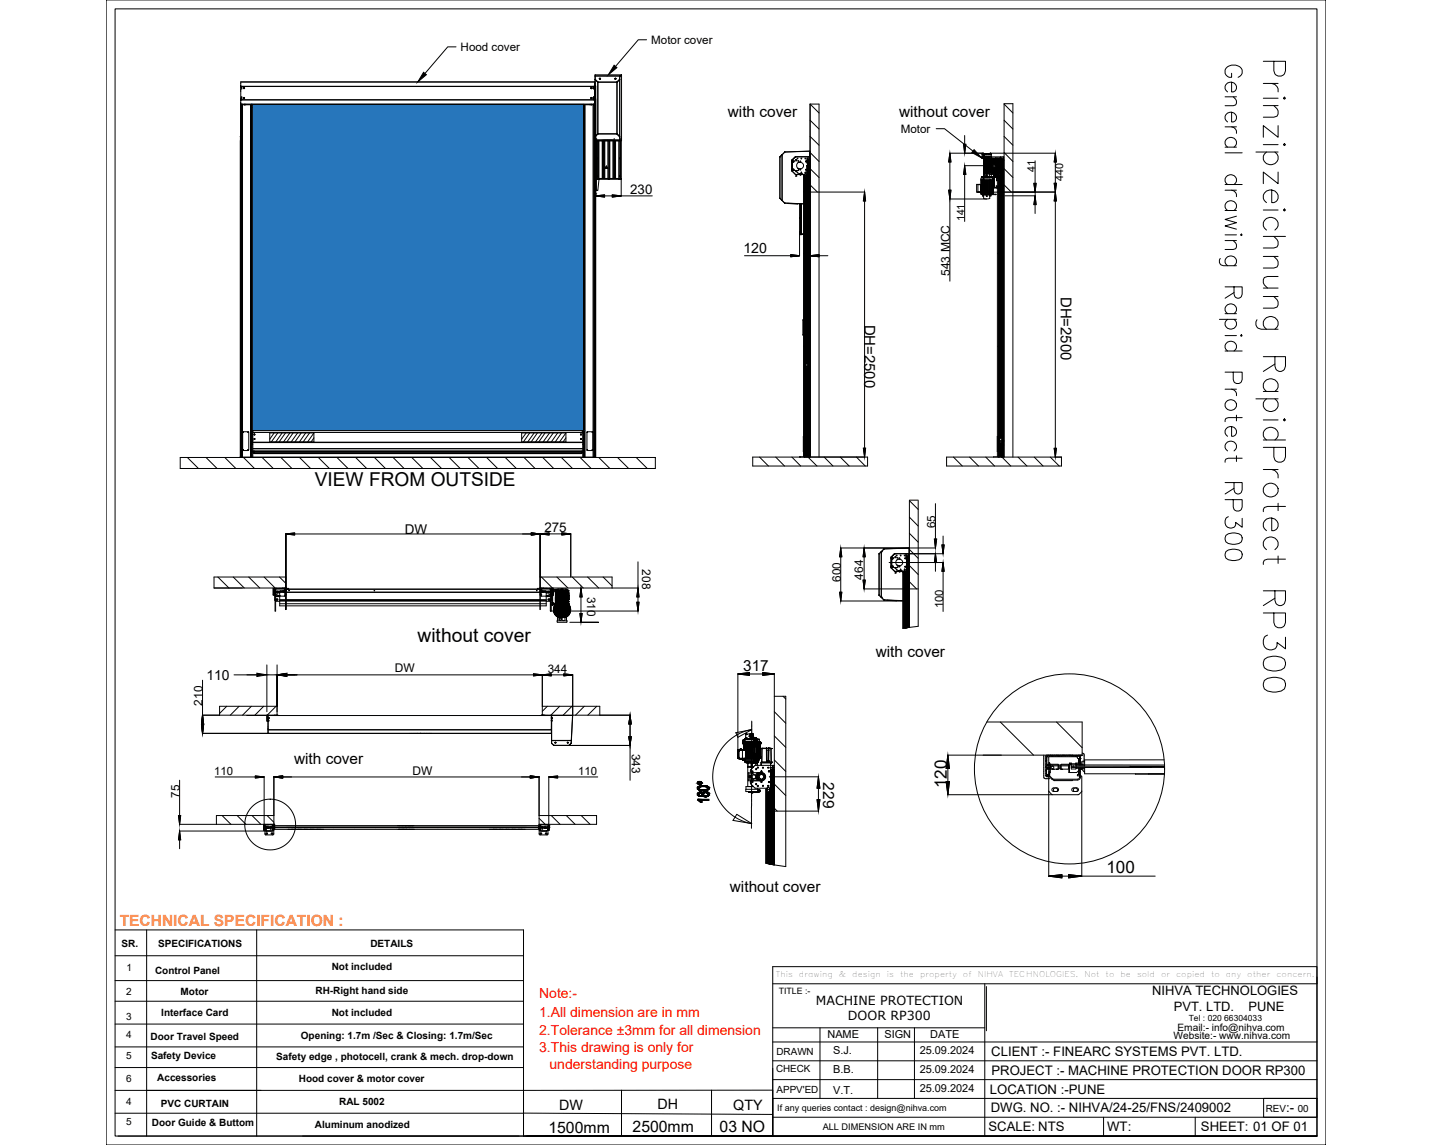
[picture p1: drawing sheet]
<svg xmlns="http://www.w3.org/2000/svg" width="1600mm" height="1280mm" viewBox="0 0 1600 1280" stroke-linecap="round" stroke-linejoin="round" font-family="sans-serif">
<defs><g id="words">
<text font-size="34.4" x="1389" y="628" transform="rotate(-90 1389 628)">General drawing Rapid Protect RP300</text>
<text font-size="21.5" x="466" y="717">without cover</text>
<text font-size="21.4" x="352" y="543">VIEW FROM OUTSIDE</text>
<g font-size="19.1">
<text x="1058" y="881" transform="rotate(-90 1058 881)">120</text>
<text x="1236" y="976">100</text>
</g>
<g font-size="17.6">
<text x="707" y="1265">2500mm</text>
<text x="804" y="1266">03 NO</text>
<text x="613" y="1266">1500mm</text>
</g>
<text font-size="17.4" fill="#f8991e" x="134" y="1035">TECHNICAL SPECIFICATION :</text>
<text font-size="17.3" x="920" y="875" transform="rotate(90 920 875)">229</text>
<g font-size="17.2">
<text x="813" y="131">with cover</text>
<text x="1004" y="131">without cover</text>
<text x="978" y="735">with cover</text>
<text x="328" y="855">with cover</text>
<text x="815" y="997">without cover</text>
</g>
<text font-size="17.1" x="830" y="751">317</text>
<g font-size="16.7">
<text x="1185" y="332" transform="rotate(90 1185 332)">DH=2500</text>
<text x="966" y="363" transform="rotate(90 966 363)">DH=2500</text>
</g>
<g font-size="16">
<text x="625" y="1240">DW</text>
<text x="735" y="1239">DH</text>
<text x="819" y="1241">QTY</text>
</g>
<text font-size="15.8" x="831" y="283">120</text>
<text font-size="15.6" x="231" y="760">110</text>
<g font-size="15.6" fill="#f00">
<text x="602" y="1116">Note:-</text>
<text x="602" y="1137">1.All dimension are in mm</text>
<text x="602" y="1157">2.Tolerance ±3mm for all dimension</text>
<text x="602" y="1176">3.This drawing is only for</text>
<text x="614" y="1195">understanding purpose</text>
</g>
<text font-size="15.1" x="452" y="597">DW</text>
<g font-size="14.9">
<text x="704" y="217">230</text>
<text x="608" y="595">275</text>
</g>
<g font-size="14.7">
<text x="1107" y="1181">CLIENT :- FINEARC SYSTEMS PVT. LTD.</text>
<text x="1108" y="1201">PROJECT :- MACHINE PROTECTION DOOR RP300</text>
<text x="1106" y="1222">LOCATION :-PUNE</text>
<text x="1107" y="1243">DWG. NO. :- NIHVA/24-25/FNS/2409002</text>
<text x="1437" y="1243">:-</text>
<text x="1104" y="1264">SCALE: NTS</text>
<text x="1237" y="1264">WT:</text>
<text x="1342" y="1264">SHEET: 01 OF 01</text>
</g>
<g font-size="14.5">
<text x="1287" y="1113">NIHVA TECHNOLOGIES</text>
<text x="1311" y="1130">PVT. LTD.</text>
<text x="1395" y="1130">PUNE</text>
</g>
<g font-size="14">
<text x="911" y="1123">MACHINE PROTECTION</text>
<text x="947" y="1140">DOOR RP300</text>
</g>
<text font-size="13.5" x="1061" y="308" transform="rotate(-90 1061 308)">543 MCC</text>
<g font-size="13.4">
<text x="441" y="751">DW</text>
<text x="461" y="867">DW</text>
</g>
<g font-size="13.3">
<text x="717" y="637" transform="rotate(90 717 637)">208</text>
<text x="964" y="648" transform="rotate(-90 964 648)">464</text>
</g>
<g font-size="13.2">
<text x="939" y="650" transform="rotate(-90 939 650)">600</text>
<text x="226" y="789" transform="rotate(-90 226 789)">210</text>
<text x="706" y="843" transform="rotate(90 706 843)">343</text>
</g>
<g font-size="13.1">
<text x="1045" y="591" transform="rotate(-90 1045 591)">65</text>
<text x="656" y="667" transform="rotate(90 656 667)">310</text>
<text x="612" y="752">344</text>
</g>
<g font-size="13">
<text x="728" y="49">Motor cover</text>
<text x="515" y="57">Hood cover</text>
<text x="1006" y="148">Motor</text>
<text x="201" y="892" transform="rotate(-90 201 892)">75</text>
</g>
<g font-size="12.7">
<text x="1054" y="680" transform="rotate(-90 1054 680)">100</text>
<text x="239" y="866">110</text>
<text x="646" y="866">110</text>
</g>
<g font-size="12.2">
<text x="924" y="1161">NAME</text>
<text x="988" y="1161">SIGN</text>
<text x="1039" y="1161">DATE</text>
<text x="931" y="1178">S.J.</text>
<text x="1027" y="1179">25.09.2024</text>
<text x="931" y="1199">B.B.</text>
<text x="1027" y="1200">25.09.2024</text>
<text x="931" y="1223">V.T.</text>
<text x="1027" y="1221">25.09.2024</text>
</g>
<g font-size="12.1">
<text x="1156" y="193" transform="rotate(-90 1156 193)">41</text>
<text x="1188" y="202" transform="rotate(-90 1188 202)">440</text>
</g>
<text font-size="11.8" x="1078" y="247" transform="rotate(-90 1078 247)">141</text>
<g font-size="11.3">
<text x="1316" y="1152">Email:- info@nihva.com</text>
<text x="1311" y="1162">Website:- www.nihva.com</text>
</g>
<g font-size="11.2">
<text x="136" y="1059">SR.</text>
<text x="177" y="1059">SPECIFICATIONS</text>
<text x="414" y="1059">DETAILS</text>
<text x="141" y="1085">1</text>
<text x="371" y="1085">Not included</text>
<text x="173" y="1089">Control Panel</text>
<text x="141" y="1112">2</text>
<text x="202" y="1112">Motor</text>
<text x="352" y="1111">RH-Right hand side</text>
<text x="180" y="1136">Interface Card</text>
<text x="371" y="1136">Not included</text>
<text x="141" y="1140">3</text>
<text x="141" y="1161">4</text>
<text x="168" y="1163">Door Travel Speed</text>
<text x="336" y="1161">Opening: 1.7m /Sec &amp; Closing: 1.7m/Sec</text>
<text x="141" y="1184">5</text>
<text x="169" y="1183">Safety Device</text>
<text x="309" y="1185">Safety edge , photocell, crank &amp; mech. drop-down</text>
<text x="141" y="1209">6</text>
<text x="176" y="1209">Accessories</text>
<text x="334" y="1210">Hood cover &amp; motor cover</text>
<text x="141" y="1235">4</text>
<text x="379" y="1235">RAL 5002</text>
<text x="180" y="1238">PVC CURTAIN</text>
<text x="141" y="1258">5</text>
<text x="170" y="1259">Door Guide &amp; Buttom</text>
<text x="352" y="1261">Aluminum anodized</text>
</g>
<g font-size="11">
<text x="868" y="1180">DRAWN</text>
<text x="867" y="1198">CHECK</text>
<text x="868" y="1222">APPV'ED</text>
<text x="1414" y="1243">REV</text>
<text x="1450" y="1243">00</text>
</g>
<text font-size="10.3" x="919" y="1263">ALL DIMENSION ARE IN mm</text>
<text font-size="10" x="868" y="1242">If any queries contact : design@nihva.com</text>
<text font-size="9.8" x="870" y="1111">TITLE :-</text>
<text font-size="9.5" x="1328" y="1141">Tel : 020 66304033</text>
<g font-size="8.9">
<text x="867" y="1092">This</text>
<text x="893" y="1092">drawing</text>
<text x="937" y="1092">&amp;</text>
<text x="952" y="1092">design</text>
<text x="991" y="1092">is</text>
<text x="1006" y="1092">the</text>
<text x="1028" y="1092">property</text>
<text x="1076" y="1092">of</text>
<text x="1092" y="1092">NIHVA</text>
<text x="1128" y="1092">TECHNOLOGIES.</text>
<text x="1212" y="1092">Not</text>
<text x="1235" y="1092">to</text>
<text x="1252" y="1092">be</text>
<text x="1270" y="1092">sold</text>
<text x="1297" y="1092">or</text>
<text x="1314" y="1092">copied</text>
<text x="1353" y="1092">to</text>
<text x="1370" y="1092">any</text>
<text x="1393" y="1092">other</text>
<text x="1426" y="1092">concern.</text>
</g>
</g></defs>
<!-- layer: 0 -->
<path d="M282 117l370 364v-364zM282 117l370 364h-370z" fill="#2776bb" stroke="#2776bb" stroke-width="1.12"/>
<g fill="none" stroke="#000" stroke-width="1.12">
<path d="M1481 0v1280h-1362v-1280M129 10h1342v1260h-1342zM509 52h-9l-25 30M722 44h-9l-25 30M269 100h.1M269 98h.1M269 96h.1M269 93h.1M269 96v1M269 97h.1M269 96h396M269 98h1"/>
<path d="M269 97h1M269 96v4M270 97h393M270 96v4M273 99l-1-1 1 1M661 99l-1-1 1 1M663 96v4M663 98h1M663 97h1M664 96v4M664 97h1M665 96h1v415h-14"/>
<path d="M665 92v419M665 100h.1M665 98h.1M665 96h.1M665 93h.1M665 92h-396v419M665 92v25M665 97h.1M665 89h.1M665 85h.1M665 89l3 3M665 84v427"/>
<path d="M665 85h27M668 92h.1M668 92h21M668 92v58M668 92v57M670 88h.1M670 88h1M670 87l1 1M670 87v1M671 88h-1M687 88h1M687 88h.1"/>
<path d="M688 88h-1M688 88h.1M688 87l-1 1M688 87v1M689 92h.1M689 92v58M692 89h.1M692 89l-3 3M692 85v4M692 85h.1M692 89v64M693 85h.1"/>
<path d="M693 85l-1 4M694 84l-2 1M694 84l-1 1M694 84v74M694 84h-29v427v-415M269 110h.1M269 102h.1M269 101h.1M269 115v396M269 116h396M269 111v1M269 112h396"/>
<path d="M269 111h.1M269 117v394zM269 117h12M269 111h1M269 110h1M269 109h1M269 108v4M269 117h.1M270 111h393M270 108v4M270 117h.1M270 117v394"/>
<path d="M271 117h.1M271 117v394M273 117h.1M273 110l-1-1 1 1M274 117h.1M275 117h.1M280 117v394M281 117v394v-391M281 118h.1M281 118h1M281 118v2M282 117v394v-393"/>
<path d="M282 118h.1M652 117v394M652 118h.1M652 118v393M652 118h1M653 117v394v-393M653 118h.1M654 117l-1 394M659 117h.1M660 117h.1M661 117h.1M661 110l-1-1 1 1"/>
<path d="M663 117v394M663 117h.1M663 108v4M663 111h1M663 110h1M663 109h1M664 108v4M664 117v394M664 111h1M664 117v394zM664 117h.1M664 117v394v-394h-11"/>
<path d="M665 115h.1M665 112h.1M665 111h.1M665 110h.1M665 102h.1M665 101h.1M905 116v395M905 116l10 10M905 116h10v395M1122 116l10 10M281 120h1M652 120h1"/>
<path d="M905 134l10 10M1122 134l10 10M268 157v354M269 156h.1M269 153h.1M269 152v5M269 152v1M665 156h28M665 152v1M665 152h.1M665 152v5h7M665 157h27"/>
<path d="M666 158v55M666 157h.1M667 157h.1M667 155v44M667 157v42M668 157h.1M668 150h21M668 150l-3 2M668 150l-3 3M668 149v1M668 149h21M669 157v42"/>
<path d="M669 157v43M669 157h.1M671 157h.1M672 157h7M672 157h14M672 157h.1M673 157h.1M673 157v42M674 157v42M675 157v42M676 157v42M679 157h1"/>
<path d="M679 157h-7h14h-6M679 157v43M680 157v43M681 157v43M685 157v42M685 157h1M686 157h-7M686 157h.1M686 157h8M686 155v44M687 157v42M688 157h.1"/>
<path d="M688 157v42M689 157h.1M689 149v1M689 150l3 3M689 150l3 2M690 157h.1M691 157h.1M691 157l1 43M692 157v42M692 157h.1M692 153v3M692 153h.1"/>
<path d="M692 152v1M692 156v1M692 157h2M692 156l2 1M692 153l1 3M693 158v41M693 156h.1M694 157v42M694 154v45M905 152l10 10M1046 144h9l32 25M1078 151v10"/>
<path d="M1122 152l10 10M668 177h.1M692 177h.1M871 175h.1M871 175v47M871 175v47l6 5M874 173h.1M874 173v51M877 170l-6 5 3-2M877 170h.1M877 170l-3 3M885 180v11l4 4"/>
<path d="M885 179l-1 1M885 180h.1M885 179v12M885 179h.1M885 180v11h7M885 180h7M886 178h.1M886 177h1M887 177h.1M888 176h.1M888 176l-3 2M889 175l-4 4"/>
<path d="M889 175h.1M889 175h16M889 178l1 1M890 178h.1M892 175h.1M892 180h.1M892 180v1a5 5 0 0 0 0 8v1M894 175h.1M896 175h.1M898 175h1M901 175h.1M902 179h.1"/>
<path d="M902 179v3M902 179v225M903 177l-1 1M903 175h.1M903 179v225M904 175v4M904 177h1M905 169v10v-10M905 177h.1M905 175h-16l-4 4M905 175l-1 4M905 169h.1"/>
<path d="M905 169l-28 1M905 179v332v-332M905 179h-3v225v-1M905 170l10 10M1061 171l38 1M1061 171l1 10h-2zM1077 161h2l-1 10zM1096 172h11zM1097 177h11M1097 175h.1M1097 175v2M1097 176l8 1"/>
<path d="M1097 176v1M1097 176h.1M1097 172h.1M1097 175h10M1097 175l10-1 1 3M1097 172h10v3h-10zM1098 171v1M1098 171l1 3h1v-2M1098 172h.1M1098 171h.1M1099 172v2M1099 177h.1"/>
<path d="M1099 178h.1M1099 179v1M1099 179h.1M1099 177v1M1099 178v20M1099 178h1M1099 178h3M1099 173h.1M1099 180h1M1100 180h.1M1099 180v8M1099 180h.1"/>
<path d="M1099 180h3M1100 178h.1M1100 179h2h-2v1M1100 179h.1M1100 179l-1 1M1100 180h-1h3M1100 177h.1M1100 177v1M1100 179v1M1100 176v5M1100 172h1M1100 172h.1"/>
<path d="M1100 179h5M1100 177h5l-1 5M1100 178h5M1101 172h.1M1101 172h-1M1101 172h3M1101 180l1 2 9-1a4 4 0 0 1 3 4 4 4 0 0 1-3 4h-2M1101 172h1M1101 172v1M1102 172h.1M1102 172v1M1102 179l-2 1"/>
<path d="M1102 178h.1M1102 179h.1M1102 178h-2M1102 178v2M1102 180h.1M1102 180l1 1M1103 180v1M1103 180h.1M1103 179h.1M1103 177v1M1103 178h.1M1103 178l1 1"/>
<path d="M1103 178l2 1M1103 177l2 2M1104 179h.1M1104 179l1 1M1104 180v1M1104 180h.1M1104 180h1M1104 177v1M1105 179h-1M1105 179h.1M1105 172h.1M1105 179v1"/>
<path d="M1105 180l-2 2M1105 180h.1M1105 180l-1 1M1105 176l-4 4M1105 177h.1M1105 179h1M1105 179l1 1M1105 178v1M1106 175h-1M1106 179h.1M1106 175h15v4M1106 179h-1"/>
<path d="M1106 179a1 1 0 0 0-2 0 .9 .9 0 0 0 1 1M1106 180h.1M1106 179v1M1106 178v1M1106 171h1M1106 178h.1M1107 172h.1M1107 171v2M1107 172l-1 1M1107 177h1M1107 176h1M1108 177a8 8 0 0 0-5 5l2-3 3-2"/>
<path d="M1108 177h.1M1108 178h.1M1108 178l-3 1M1108 178h5M1108 177v1M1108 177l1 1M1108 177h1M1108 177h5M1109 178h.1M1109 178v1M1109 177v1M1109 177h.1"/>
<path d="M1109 179h.1M1109 179l-3 1M1109 179v1M1109 180h.1M1109 179h3M1109 179l1 1M1110 180h.1M1112 180h.1M1112 177h.1M1112 177h1M1112 179h.1M1112 177v1"/>
<path d="M1112 178v1M1112 178h.1M1112 179v1M1113 178h-1M1113 177h.1M1113 180h-1M1113 177v1M1113 179l-1 1M1113 179h.1M1113 179l2 1M1113 178v1M1113 178h.1"/>
<path d="M1113 178l3 1M1113 177a8 8 0 0 1 6 8 8 8 0 0 1-6 8M1113 178h1M1114 177a8 8 0 0 1 5 8 8 8 0 0 1-5 8M1114 177h.1M1114 177h-6h6M1114 177v1M1115 177h.1M1115 179h.1M1115 177h-1M1115 179v2M1115 178v1"/>
<path d="M1115 179h1M1116 180h-1M1116 179h.1M1116 180h.1M1116 179v1M1116 180l2 3M1116 180v2M1116 179h1M1117 180h.1M1117 177h.1M1117 178v1M1117 179h.1"/>
<path d="M1117 177h-18v1M1117 177h1M1118 175v3M1118 177h1l-1 1M1118 178h.1M1118 179a.8 .8 0 0 0 0 1 1.1 1.1 0 0 0 2-1 .8 .8 0 0 0-1-1 1.1 1.1 0 0 1 1 2 1 1 0 0 1-2 0 1.1 1.1 0 0 1 1-2 .8 .8 0 0 1 1 1 1.1 1.1 0 0 1-2 1 .8 .8 0 0 1 0-1l1-1zM1119 177l2 1v1v12M1119 179v308M1119 178h.1M1120 178h.1M1120 179v308M1121 175v3"/>
<path d="M1121 178h.1M1121 179v332v-332M1121 178h-3M1121 175v4M1122 179h-3v308M1122 170l10 10M1156 180v25M1179 171l1 10h-2zM1179 171h-73v2l1-1M666 200h1M666 200h28M666 200h3"/>
<path d="M667 199v1M668 197h.1M669 200h.1M669 199v1M669 200l-1 13M677 187h1M677 187l1 1M678 188h.1M678 186v2h-2zM678 185l1 3h-3zM680 200h.1M680 200h1"/>
<path d="M680 199v1M681 200h.1M681 199v1M691 200h3M691 199v1M692 200h.1M692 199v1M692 197h.1M692 197h1M693 197h-1M693 197h.1M693 199v1"/>
<path d="M694 200h.1M694 199l-28 1M694 199v1M694 200v19M885 189h-1M885 189v1M885 190h.1M885 186h.1M885 180v1M885 182h.1M885 184v1M885 187h.1"/>
<path d="M885 189h.1M885 191h.1M885 191l4 4M885 180h1v1h-1M885 189h1v1h-1M885 190h1M885 181h1M885 181v8M885 190v1M886 180v1M886 189v1M887 180v1"/>
<path d="M887 189v1M889 195h.1M889 195h10M889 197h.1M890 191v1M890 192h.1M891 195l-2 2M891 195h.1M891 188l2 1M892 189h2M892 182h2M892 190v1"/>
<path d="M893 194h.1M893 195h.1M894 194l-3 1M894 194h.1M894 194v1v-1M894 194v1M894 181a4 4 0 0 1 4 4 4 4 0 0 1-4 4M894 195h.1M895 194a6 6 0 0 1 5 5 6 6 0 0 0-5-5zM895 194h-1M895 194h.1M895 195h.1"/>
<path d="M896 194h.1M897 195h-1M897 195h.1M898 195h.1M898 195h-9M899 195v316M899 195v1v-1M899 196h-1v315M899 195h.1M899 197h.1M899 196v1zM899 196h.1"/>
<path d="M899 198v16M899 198h.1M899 194l2 1M900 193h.1M900 198v1M900 200h.1M900 199h.1M900 198v206M901 180l1 1M901 181l-1-1 1 1M901 190l-1-1 1 1M901 195l-1-1-2 2v2h3"/>
<path d="M901 196h.1M901 195h1M901 190h.1M901 196v208M901 197h1v10M901 197l1 83-1-75M901 185h1v1M902 182h.1M902 185l-1 22M902 180h-1v1M902 180v1M902 185v219"/>
<path d="M902 192v1M902 192h.1M905 189l10 9M1061 181v32M1077 185h42M1078 185l1 10h-2zM1078 195v53M1096 198h.1M1096 197v1M1096 198v2M1097 197h-1M1097 197h11"/>
<path d="M1097 198h.1M1097 197h.1M1098 197h.1M1098 197h1M1098 198h.1M1098 197v1M1099 198h.1M1099 197h.1M1099 197v1M1099 200h.1M1099 188h.1M1099 193h.1"/>
<path d="M1099 191h.1M1099 192h.1M1099 182h.1M1099 193v1M1099 194h.1M1099 192v1M1099 192h2M1099 191l12 1M1099 198h7v1h-7zM1099 200h-1v17M1099 193h1M1099 189h3"/>
<path d="M1099 193h6M1099 192l3 1M1099 198h1M1099 192h7M1099 200h-1M1099 181h6M1099 185h1M1099 190h1M1099 182h1M1099 191h1M1099 188l1 1M1100 189h.1"/>
<path d="M1099 181h.1M1099 189h.1M1099 185h.1M1099 190h.1M1099 183h.1M1099 197h1M1099 188h3h-3M1099 183h3h-3M1099 193h3M1099 182h3h-3M1099 182v9M1099 180v1"/>
<path d="M1100 195v1M1100 188h.1M1100 188h-1M1100 181l-1 4M1100 180l-1 1M1100 197l-1 1M1100 191h.1M1100 185h.1M1100 182h.1M1100 190h.1M1100 198h-3M1100 185v4"/>
<path d="M1100 197v1M1100 185l2 1M1100 189h-1M1100 191h2M1100 182h2M1100 193h.1M1100 193l-1 5M1100 193h-1M1100 191h3M1100 191h5M1100 181h.1M1100 189v4"/>
<path d="M1100 192v1M1100 180v1M1100 181v8M1100 185h1M1100 186h.1M1100 185v1M1100 198h-1h7h-2M1100 186h1M1101 192h.1M1101 185h.1M1101 185l-1 1M1101 186h.1"/>
<path d="M1101 185h-1M1101 185v1M1101 184l-1 1M1101 184v1M1101 184h.1M1101 184v2M1101 189v2M1101 191l5 4M1101 185l1 1M1101 198v-2l2-1v4M1101 186h1M1102 184l-1 1"/>
<path d="M1102 185h-1M1102 193h.1M1102 191h.1M1102 196h.1M1102 198h.1M1102 192h2M1102 192h1M1102 192h1v1M1102 195v4M1102 189v1M1102 180v1h-3M1102 189h.1"/>
<path d="M1102 192h.1M1102 192h-1M1102 193v-1v1M1102 193v4M1102 198h-6h12h-5M1102 190h-2M1102 192h-3M1102 193h-3M1102 188l-1 1M1102 182h.1M1102 181h.1M1102 185h.1"/>
<path d="M1102 190h.1M1102 182v6M1102 188v1M1102 183h.1M1102 189h-3h5M1102 188h.1M1102 185h-3M1102 191v2M1102 188h7M1102 189h-2M1102 188h-2M1102 183v1"/>
<path d="M1102 184h.1M1102 184v1M1102 190v3M1102 180h-2M1102 190h-2l-1 2M1102 189l1 1M1102 191h1M1102 191h-3M1102 182h-3M1102 180v1M1103 193h.1M1102 197h1"/>
<path d="M1102 180v10M1103 194v3M1103 187h.1M1103 183h.1M1103 187v1M1103 198h.1M1103 192v1h10M1103 192v1M1103 184h.1M1103 182h.1M1103 188l2 3 3 2a8 8 0 0 1-5-5zM1103 191h.1"/>
<path d="M1103 189v1M1103 190h1M1103 194h.1M1103 190h.1M1103 188h.1M1103 181h.1M1103 187h1M1103 182l1 1M1103 182v6M1103 190l-1 1M1103 181l-1 1M1103 182v1"/>
<path d="M1103 193h1M1103 181v1M1103 188l2 3M1103 181h1M1103 193h3M1103 190v1M1103 183h1M1103 193h-1h1M1103 182h1M1103 188h1M1104 190l-1 1M1104 183l-1 1"/>
<path d="M1104 193h-1M1104 187h.1M1104 192h-1M1104 181h.1M1104 183v1M1104 193h.1M1104 183h.1M1104 184h.1M1104 192l-1 1M1104 181l-1 2M1104 192v1M1104 193h-2"/>
<path d="M1104 192h.1M1104 187h-1M1104 190h.1M1104 197h.1M1104 186h.1M1104 191h.1M1104 191l-1 1M1104 187l-1 1M1104 198h.1M1104 187h1M1104 184h1M1104 191h1"/>
<path d="M1104 182a7 7 0 0 1 11-2 7 7 0 0 1 0 11 7 7 0 0 1-11-2M1104 189h1M1104 189h.1M1104 191v1M1104 182a7 7 0 0 0 0 7M1104 183h1M1104 183l2 1M1105 184h.1M1105 189h.1M1105 190h-1M1105 192h-1M1105 192h.1"/>
<path d="M1105 184v2M1105 181a7 7 0 0 0-1 8M1105 190h.1M1105 190h1l-1 2M1105 191h.1M1105 187h.1M1105 186v1M1105 189v4M1105 190l-1 1M1105 187l1 2M1105 191v1M1105 183h.1"/>
<path d="M1105 191h-3v2M1105 190a.9 .9 0 0 0-1 1 1 1 0 0 0 2 0M1105 191h-1M1105 191l-2 2M1105 191h1M1105 198h.1M1105 198h3M1105 193v5M1105 197h.1M1105 197h1M1105 183h1M1105 197v1"/>
<path d="M1105 192h1M1105 198h1M1105 180v1M1105 180l1 1M1105 184h1M1105 186h.1M1105 186l-1 1M1106 197h.1M1106 180v1M1106 186h.1M1106 198h.1M1106 184h.1"/>
<path d="M1106 193h.1M1106 181h.1M1106 187h.1M1106 186l-1 1M1106 191h.1M1106 195h10M1106 194h.1M1106 187h-2M1106 186v1M1106 184v2M1106 183v1M1106 190h.1"/>
<path d="M1106 191l2 2M1106 186h-1M1106 189h.1M1106 187l1 1M1106 181l-1 2M1106 197v1M1106 190v1M1106 185h.1M1106 190h-1M1106 181h1M1106 189v1M1106 180l1 1"/>
<path d="M1106 192h.1M1106 197l-1 1M1106 184h1M1106 190h1M1106 186h1M1106 191v1M1107 186v2M1107 190l2 1M1107 184h.1M1107 181v1M1107 186h.1M1107 189h.1"/>
<path d="M1107 189l-1 1M1107 189l2 1M1107 182l-1 2M1107 182h.1M1107 181h.1M1107 194h.1M1107 197h1M1107 182v2M1107 188h.1M1107 194h4M1107 194v3M1108 193h-1"/>
<path d="M1108 185a3 3 0 0 1 3-3 3 3 0 0 1 3 3M1108 188l1 1M1108 197h.1M1108 188h.1M1108 193h6M1108 198h.1M1108 192v1M1108 198l1 2M1108 197v1M1109 193h.1M1109 192h.1M1109 192v1"/>
<path d="M1109 192l-1 1M1109 191h.1M1109 188h.1M1109 191v1M1109 190h1M1109 188v1M1109 200h1M1109 180l-2 1M1109 190h.1M1109 190v1M1109 181l-1 1M1109 189h1"/>
<path d="M1109 191h3M1109 189h.1M1109 181h.1M1110 190l-1 2M1110 180h2M1110 190h2M1110 190h.1M1110 180h-1M1110 190v1M1110 181h2M1110 189h2M1110 189h.1"/>
<path d="M1110 181h.1M1110 196v1M1110 196l2 1M1110 196h.1M1110 195h.1M1110 197h.1M1110 195v2zM1110 196v-1v2M1110 195v3h10M1110 195v1M1110 195h2M1110 195h1"/>
<path d="M1111 197h9M1111 193h.1M1111 194v3M1111 192h.1M1111 192v1M1111 197h.1M1111 195l-1 2M1111 198h.1M1111 198h8v12M1111 198v12M1111 197v1M1111 192v2"/>
<path d="M1111 195v2M1111 194h.1M1111 193h-9M1111 195h.1M1111 194h7M1111 193v1M1111 197h1M1111 195v3h2M1111 195h1M1112 189h.1M1112 197h.1M1112 181h.1"/>
<path d="M1112 195h.1M1112 197v1M1112 190l1 1M1112 190h.1M1112 195v2M1112 190v1M1112 190v2M1112 191h.1M1112 181l2 1M1112 191v1M1112 193h.1M1112 192h.1"/>
<path d="M1112 180l2 1M1112 192h1M1112 192v1M1112 191l1 1M1112 194h.1M1113 191v1M1113 191h.1M1113 192h.1M1113 197h1M1113 192v1M1113 193h.1M1113 197h.1"/>
<path d="M1113 191l-2 1M1113 192v5M1113 194h.1M1113 195v1M1113 197v-3v3M1113 194v1M1113 194v3M1113 196v1M1113 192h-2M1113 196h2M1113 198h.1M1113 199h.1"/>
<path d="M1113 196h.1M1113 198v1M1113 198h2M1113 195h1M1113 197v5M1113 199h2M1114 182h.1M1114 196h.1M1114 193h.1M1114 194v8M1114 188h.1M1114 199h.1"/>
<path d="M1114 194h.1M1114 188l-2 1M1114 182l1 2M1114 189l-2 1M1114 181h.1M1114 189h.1M1114 181l1 1M1114 192h.1M1114 194l1 1M1114 189h1M1114 189l1 1M1115 189h-1"/>
<path d="M1115 182h.1M1115 197h.1M1115 198h.1M1115 189h.1M1115 194l-1 317M1115 181h-1M1115 194h.1M1115 192h2v1M1115 192v1M1115 181v1M1115 193v1M1115 195l-1 1"/>
<path d="M1115 189l1 1M1115 193h2M1115 199h.1M1115 191v1M1115 198v1M1115 181h.1M1115 190l-2 1M1115 186l-1 2M1115 186h.1M1115 184v2M1115 195h.1M1115 190h.1"/>
<path d="M1115 184h.1M1115 181l2 2M1115 195v1M1115 194v2M1115 180h.1M1115 190h1M1115 182h1M1115 180l-1 1M1115 199h1M1115 191l1-2zM1115 180h1M1115 180v2"/>
<path d="M1115 195v1h-1M1115 185h.1M1115 193h1M1115 187l-1 1M1115 194v3M1115 189h1M1116 196h.1M1116 181h.1M1116 184h.1M1116 199h.1M1116 187h.1M1116 189v1"/>
<path d="M1116 181h-1M1116 184v2M1116 190h.1M1116 186h.1M1116 190v1M1116 183v1M1116 198v16M1116 186v1M1116 180l-1 1M1116 187h1M1116 180v1M1116 191h.1"/>
<path d="M1116 186l1 1M1116 180h1M1116 191l-2 1M1116 183h.1M1116 194l2 1v292M1116 191l-3 2M1116 194l-1 2v2h4M1116 191h1M1116 182h.1M1116 199h1M1116 198h.1M1116 197h.1"/>
<path d="M1117 194l-1 3M1117 187l-2 2M1117 183h.1M1117 190h.1M1117 197h.1M1117 190h-1M1117 194h.1M1117 198h.1M1117 191h.1M1117 193h.1M1117 199h.1M1117 187h.1"/>
<path d="M1117 184h.1M1117 184v2M1117 181h.1M1117 186v1M1117 180v1M1117 189v4M1117 198v289M1117 189h.1M1117 190v1M1117 193v1M1117 193l-2 1M1117 187h1"/>
<path d="M1117 183l-1 1M1117 183h1M1117 184h-1M1117 190v2zM1117 196h1v1M1118 180l-1 1M1118 187h.1M1118 194l-1 293M1118 183h.1M1118 183h-1M1118 184h.1M1118 197h.1"/>
<path d="M1118 184h-1M1118 182v1M1118 188h.1M1118 184v2M1118 182h.1M1118 194h.1M1118 185a8 8 0 0 0-10-7 8 8 0 0 0-3 12M1118 186a8 8 0 0 1-5 6 8 8 0 0 1-8-2M1118 185v1M1118 197v1M1118 185h.1M1118 185l1 302"/>
<path d="M1118 193h1M1118 187l-2 4M1118 186h1M1118 190a1 1 0 0 0 0 2 1.1 1.1 0 0 0 2-1 .8 .8 0 0 0-1-1 .9 .9 0 0 1 1 1 1.1 1.1 0 0 1-2 1 1.1 1.1 0 0 1 1-2 .8 .8 0 0 1 1 1 1.1 1.1 0 0 1-2 1 1.1 1.1 0 0 1 1-2zM1118 194v2M1118 184l1 1M1118 185h1M1118 183l1 1M1118 186h.1M1118 184v1v1M1118 196l1 1M1118 197h1"/>
<path d="M1118 183v1M1119 185h-1l1 1M1119 186l-1 1M1119 184h.1M1119 197h-1M1119 186h.1M1119 197h.1M1119 185h.1M1119 185v1M1119 193v1M1119 197v11M1119 194v2"/>
<path d="M1119 192h-1M1119 180v1M1119 196v1M1119 183h1M1119 187h1M1119 181h.1M1119 189h.1M1119 186h-1M1119 185h-1v302M1119 198v12M1119 198h.1M1120 197h.1"/>
<path d="M1120 198h-1M1120 197v1M1121 183h.1M1121 187h.1M1121 187v1M1121 183v1M1121 191v1l-2 1M1122 189l10 9M1179 181v24M666 219l9-1v2zM666 217h.1M666 213h2"/>
<path d="M666 212h.1M667 200v1M667 200h27M667 201h1M668 200v1M675 219h9M684 218l10 1-10 1zM693 200v1M694 200v1M694 200l-1 1M694 219h35M899 215v68"/>
<path d="M900 214h-1v1M900 201h.1M900 202h.1M900 203h1M901 204h.1M901 205h.1M901 207h.1M901 208l-1-9 1 9M901 214v1M901 209v1M901 219v1M901 207v3l1-1"/>
<path d="M901 212h1M901 208h.1M902 216h.1M902 210v64M902 214v2M902 220v2v-1M902 215v1M902 202h.1M902 214v1M902 209l-1 1M902 219v1M902 209v1"/>
<path d="M905 215h61M905 207l8 8M966 215l1 10h-2zM1060 213h2l-1 9zM1091 215v-9h2v9h-2M1092 215h3zM1093 206h2v9h-2h2M1093 215h.1M1093 206h2M1093 206h.1M1095 206h.1M1095 214h1"/>
<path d="M1095 207h1M1096 200h14v1h-2M1096 201h3M1096 214v2h14v-1h-1M1096 200v7M1096 215h1M1096 200v17h17M1096 217h13M1096 217h12M1097 201v14v-14M1097 215h.1M1097 215h2"/>
<path d="M1097 201h.1M1097 201v14M1098 201v14v-14M1098 217l4 1 5-1M1098 219h.1M1098 218v1M1098 219v-1l1 1M1098 216v2M1098 201v14M1099 215v-14v14M1099 217v-1v1M1099 216h.1"/>
<path d="M1099 216v1M1099 219h.1M1099 218h-1v1M1099 218v4M1099 201v14M1099 215h3M1099 201h4M1100 200v1M1100 215v1M1100 216h1M1100 216h.1M1100 216v1"/>
<path d="M1100 201v14M1101 216h.1M1101 216h-1M1101 201v14M1101 216v1M1102 201v14M1102 215h1M1102 218v2h1v-2M1103 201v14M1103 215h2M1103 201h2M1104 201v14"/>
<path d="M1104 216h1M1104 216v1M1104 216h.1M1104 217v-1v1M1105 215h3v-14v14M1105 201v14M1105 201h3M1105 216v1M1105 200v1M1105 215v1M1106 217v-1v1M1106 218h1v1"/>
<path d="M1106 218v4h-7M1106 201v14M1107 216v1M1107 200v1M1107 215v2M1107 219h.1M1107 219l-1-1v1M1107 217v1M1107 218h6M1107 217h.1M1107 218v1M1107 201v14"/>
<path d="M1108 201v14M1108 215v-14v14M1108 215h1M1109 215h.1M1109 201h.1M1109 201v14M1109 215v-14v14M1109 216v1M1110 215v-14v14M1110 200v15M1110 215l-1 1M1111 210h8"/>
<path d="M1111 210h.1M1113 217v1M1113 210h.1M1113 208v2M1113 208v1M1113 202h.1M1113 202h1M1114 202h.1M1114 202h-1M1115 208v2M1115 210h.1M1116 215v68"/>
<path d="M1116 214h-1l1 1M1117 208v1M1117 210h.1M1117 208v2M1117 210h-1M1118 207h.1M1118 214v1M1118 219v1M1118 209v1M1118 210h1M1118 207l1 1M1119 209v1"/>
<path d="M1119 214v1M1119 219v1M1119 210h.1M1122 207l8 8M1123 219h34M1155 205h3l-2 10zM1156 219l2 10h-3zM1178 205h2l-1 10zM1179 215l1 10h-2zM1179 215h-70M871 221v1M871 222l3 2"/>
<path d="M874 224h.1M877 227h.1M877 227l21 1M880 227l11 1M880 227h.1M880 228h11M893 228h.1M893 228h1M894 228v34M895 228v34v-34M901 221h.1M901 222h.1"/>
<path d="M901 223h.1M902 222h.1M902 233v1M902 226v2M902 232v2M902 238v2M902 228h.1M902 227v1M902 239v1M902 222v1zM902 221v56M902 223h.1"/>
<path d="M966 225v276M1061 222h41M1061 222v92M1118 221h.1M1118 232h.1M1119 221v56M1119 221h-1M1156 229v10M1179 225v276M893 244h.1M893 243v1M893 259v27"/>
<path d="M893 260h.1M893 259h.1M893 243h.1M894 243v1M894 259v1M901 244h.1M901 242h.1M901 245h.1M902 245h.1M902 244v2M902 250v2M902 256v2"/>
<path d="M902 251h.1M902 257h.1M902 244h.1M902 242h.1M1118 255h.1M894 262h.1M894 262h4M894 262h1M895 262v-34v34M895 261h.1M895 262h.1M901 277l1 128"/>
<path d="M901 275v1M901 278v1M901 272h1M901 279h.1M901 278h.1M902 262h.1M902 262v3M902 268h.1M902 268v2M902 268v1M902 262v1M902 275h.1"/>
<path d="M902 274h.1M902 274v3M902 274h-1M902 274l-1 1M902 275v1v-1M902 278v1M1118 265h.1M1118 262h.1M1118 277h.1M1118 278v1M1118 265h1M1118 262h1"/>
<path d="M1118 277h1M1119 265h.1M1119 262h.1M1119 278v1M1119 264h.1M1119 263h.1M832 286h51M883 285l10 1-10 1zM899 284v103M900 284l-1-1v1M901 290h1M901 290v69"/>
<path d="M901 283v1v-1M901 288v1v-1M902 287v1M902 283v1M902 288v1M902 290v90M902 290h.1M905 286l10-1v2zM915 286h10M1116 284v103M1116 284l-1-1 1 1M1118 290h.1"/>
<path d="M1118 288v1M1118 293v1M1118 283v1M1118 289h.1M1118 288h.1M1118 290v4M1118 299h.1M1118 297v2M1118 291h.1M1118 288v75M1118 293h.1M1118 294h.1"/>
<path d="M1119 283v1M1119 288v1M1119 290v90M1119 290h-1M901 307h1M902 304v1M902 304h.1M902 304h-1M902 307h.1M1118 303v2M1118 317h.1M1118 309v2"/>
<path d="M1118 315v3M1118 305h.1M1118 311h.1M902 338v1M902 321v1M1118 328h.1M1118 325h.1M1118 334h.1M1118 321v3M1118 327v3M1118 333v3M1118 339v3"/>
<path d="M1118 340h.1M1118 322h.1M1118 325h1M1119 325h.1M1119 328h.1M1119 328h-1M1119 327h.1M1119 326h.1M897 358h1M897 357v18M898 357l-1 18M901 359h.1"/>
<path d="M901 359v13M901 359v1M901 360h.1M902 355v1M902 359v1M902 359h.1M1118 357v3M1118 360h.1M1118 351v1M1118 346h.1M1118 345v3M1118 351v3"/>
<path d="M1118 357h.1M897 374h1M897 375h1M901 370h.1M901 372h.1M901 370h1M901 373v-1v8M901 362v1M902 372v1M902 372v1zM902 372h.1M902 363h.1"/>
<path d="M902 362v1M902 367h.1M902 370h.1M902 367h-1M902 369h.1M902 368h.1M1118 372h.1M899 388v123zM899 388v123M900 387h-1v1M901 394h1M901 380h1"/>
<path d="M901 394v11M901 387v1v-1M901 382v1v-1M901 392v1v-1M902 389v1M902 394v9M902 387v1M902 382v1M902 392v1M902 382h.1M902 387h.1M902 392h.1"/>
<path d="M1116 387h-1l1 124M1118 390h.1M1118 394h.1M1118 390h1M1118 380h.1M1118 387h.1M1118 382v1M1118 392v1M1118 395v1M1118 380h1M1119 388h.1M1119 390h.1"/>
<path d="M1119 382h.1M1119 387v3M1119 392h.1M1119 394v82M1119 388h-1M1119 394h-1M899 410h1M899 414h1M899 406h1M900 411h.1M900 410h.1M900 407h.1"/>
<path d="M900 414h.1M900 414v7l1 2M900 415h.1M900 416h.1M900 417v1M900 412v1M900 419v2M900 419v1M900 409h.1M900 412h.1M900 415h1M900 413h3"/>
<path d="M900 406v7M900 415v3M900 406h.1M900 413v1h1M900 413v1M900 418h.1M900 406h3M900 420v1M900 414h1M900 417h1M901 414v1l-1 4M901 414h-1"/>
<path d="M901 414h2M901 416h.1M901 414h.1M901 404v2M901 413v1M901 414v2M901 416v6M901 415h.1M901 415v7M901 415l-1 3M901 404h.1M901 405h1"/>
<path d="M901 404h1M901 415h1l1 5M901 404l-1 1v9M901 404l-1 1v1v-1M901 404v1M901 405h.1M901 414h1M901 412h1M901 412v-3h1v3M901 406h1M901 412v1M902 419h.1"/>
<path d="M902 405h.1M902 404h.1M902 416h.1M902 415h.1M902 404h-1M902 412v7M902 419v1M902 414h.1M902 412v9M902 414v1M902 404v1M902 404l-1 1"/>
<path d="M902 404l1 1v1M902 404v2M902 415v7M902 404l2 1M902 403v1M902 416h1M902 406v8M902 413h.1M902 414h1M902 415h1M902 415l1 3M902 406h.1"/>
<path d="M903 414h.1M903 417l-1-1v95M903 404v-225v225M903 406h.1M903 419h.1M903 405v1M903 416v2M903 419v2M903 414l1 1M903 413h.1M903 418h.1M903 420v1a1.4 1.4 0 0 1-1 1 1.4 1.4 0 0 1-2-1"/>
<path d="M903 405h.1M903 406v7M903 418v1M903 420h.1M903 412h.1M903 409h.1M903 410h.1M903 413v1M903 415h.1M903 415v3M903 416h1M903 417h1"/>
<path d="M903 420v8M903 413l1 1M904 414l-1 6M904 405l-1 9M904 413h.1M904 411h.1M904 410h.1M904 409h.1M904 406h.1M1118 419h.1M900 420h.1M900 422v77"/>
<path d="M900 422l2 1M901 424h.1M901 423v1M901 423h.1M901 423l1 1M901 423h1M901 424v87M901 423v88M901 422h1M901 424h1v52h-1M901 424v52M902 422h.1"/>
<path d="M902 420h.1M902 420v1M902 421h.1M902 421v1M902 423v1M902 423h.1M902 424h.1M902 424h-1M902 423h1M902 423v88M902 422v1M903 428h.1"/>
<path d="M903 423l-1 1M903 427h.1M903 422h.1M903 424h.1M903 425v1M903 422l-1 1M903 424v87v-1M903 422v6M903 423v88M1118 453h.1M1118 450h.1M1118 453h1"/>
<path d="M1118 450h1M1118 442h.1M1118 446h.1M1119 450h.1M1119 453h.1M1119 451h.1M901 478l1 1M901 476h.1M901 478v1M901 478h.1M901 478h1zM901 478h1"/>
<path d="M901 477h.1M902 477h.1M902 478h.1M1118 478l1 1M1118 478h.1M1118 478h1M1118 476v1M1118 478v1M1118 465v1M1119 476h.1M1119 478h.1M1119 476h-1"/>
<path d="M1119 478h-1M1119 477h.1M1119 478v1M272 483h.1M277 483h.1M277 483h1M277 483h-6l1 20M278 483v20M282 497h.1M282 493h.1M282 484h.1M282 483h.1"/>
<path d="M282 482h.1M282 484v13M282 495h369M282 494h369M282 483h369M282 492v1M285 491l-1-1v1M285 486l-1-1v1M301 484h50v10h-50zM306 484l-5 7M310 484l-7 10M315 484l-7 10"/>
<path d="M319 484l-7 10M324 484l-7 10M327 484l-6 10M332 484l-7 10M337 484l-7 10M341 484l-6 10M346 484l-7 10M351 489l-3 5M351 484l-7 10M583 484h49v10h-49zM588 484l-5 7M592 484l-7 10"/>
<path d="M597 484l-7 10M600 484l-7 10M605 484l-7 10M609 484l-7 10M614 484l-7 10M618 484l-7 10M623 484l-7 10M627 484l-7 10M632 489l-3 5M632 484l-7 10M650 491l-1-1v1M650 486l-1-1v1"/>
<path d="M651 497h1M651 493h1M651 484h1M651 483h1M651 482h1M651 492v1M651 484h.1M652 484v13M656 483v20M656 483h.1M656 483h6M662 483h.1"/>
<path d="M897 489h1M898 488v17M900 499v1M900 500v11M901 487h.1M901 497h1h-1M901 484h.1M901 493h1M901 484h1M901 497h1M901 487h1M901 487v6"/>
<path d="M901 494v1M901 485v1M902 497h.1M902 485v1M902 494v1M902 496h.1M902 487v6M1114 488v17M1116 497h.1M1116 494h.1M1116 493h.1M1116 489h.1"/>
<path d="M1116 494v-5v8M1116 497v1M1116 490h.1M1116 490v1M1116 491h.1M1116 492h.1M1116 498l1 7 1 2M1116 498l2-1-1 2M1116 498h.1M1116 496h1M1116 499l1 1-1-1M1116 498h2"/>
<path d="M1116 496h4M1116 489v7M1116 498l1 4M1117 496h-1M1117 496h3M1117 489h-1M1117 496l-1 1M1117 489h3M1117 488v1M1117 489h.1M1117 498v1M1117 500v2"/>
<path d="M1117 497h.1M1117 498h1M1117 498h.1M1117 497h2M1117 487v2M1117 496v1M1117 500v5M1117 499h1M1118 487h.1M1118 488h1M1118 484h1M1118 499v6"/>
<path d="M1118 496v1M1118 498l-1 4M1118 498h.1M1118 498h1l1 5M1118 487l-2 1v9M1118 487l-1 1v1M1118 488h.1M1118 493h1l-1 3zM1118 487v2M1118 498l-1 5M1118 484h.1M1118 485v1"/>
<path d="M1118 497v1M1118 483v1M1118 487v1v-1M1118 489v1M1118 496h.1M1118 498v4M1118 497h.1M1118 498h1M1118 489l1 7M1119 487l1 1M1119 486v1M1119 487l-1 1"/>
<path d="M1119 498h.1M1119 487l1 1v15M1119 487h.1M1119 496v1M1119 499l-1 6M1119 496h.1M1119 499v7M1119 487v2M1119 489h.1M1119 498l1 4M1119 497h.1M1119 498h1"/>
<path d="M1119 497l1 1M1120 489h.1M1120 488v1M1120 500v2M1120 498h.1M1120 496h.1M1120 488l-3 1M1120 500l-1-1v6M1120 498v1h-1M1120 498h-1M1120 490h.1M1120 492h.1"/>
<path d="M1120 489v7M1120 496v1M1120 493h.1M1120 499h.1M1120 497h.1M1120 495h.1M1120 498v4M1120 494h.1M1120 497v1M201 511h531v13h-531zM209 511l13 13M230 511l13 13"/>
<path d="M251 511l12 13M268 511h14M270 511h.1M271 503h1M272 503h.1M272 504h5M272 511l12 13M278 503h-1M280 511h.1M281 511h.1M282 505h2v2h366v-2h1M282 511h369"/>
<path d="M282 511v-30h369v30M282 503h369M282 501h369M283 505h.1M283 505v1M283 506l1 1M283 505h1M284 506v1M284 507h366M284 505h366h-366M284 506h-1M284 505h-1"/>
<path d="M284 506h366M293 511l12 13M314 511l12 13M335 511l12 13M356 511l12 13M376 511l13 13M397 511l13 13M418 511l13 13M439 511l12 13M460 511l12 13M481 511l12 13M502 511l12 13"/>
<path d="M523 511l12 13M544 511l12 13M564 511l13 13M585 511l13 13M606 511l13 13M627 511l13 13M648 511l12 13M650 505h.1M650 506h.1M650 505h1l-1 1M650 505h1M650 505v2"/>
<path d="M651 506h-1M651 505h.1M651 505l-1 2M651 505v1M653 511h.1M656 503h.1M656 504h6M662 503h.1M663 511h.1M669 511l12 13M690 511l12 13M711 511l12 13"/>
<path d="M732 511v1M841 511h128v10h-128zM849 511l10 10M867 511l9 10M885 511l10 10M893 511h.1M894 511h.1M897 504h1M899 511h.1M901 511h-8M901 509h1M901 510l4 1"/>
<path d="M901 508h1M901 501h1M901 507v1M901 508v2M902 505h.1M902 505v1M902 507v1M902 505l-1-1 1 1M902 508v2M902 506h.1M903 511l10 10M904 511h.1"/>
<path d="M904 511v-332v332M905 511h.1M921 511l10 10M939 511l10 10M957 511l10 10M965 501h2l-1 10zM1058 511h128v10h-128zM1065 511l10 10M1083 511l10 10M1101 511l10 10M1116 511h.1M1116 501h1"/>
<path d="M1116 502h1M1116 503l1 1M1117 503v2a1.3 1.3 0 0 0 1 1 1.3 1.3 0 0 0 2-1M1117 503h.1M1117 505l1 1M1117 502v2M1117 505v6M1117 500h.1M1117 507h2M1117 506h2M1117 506l1 1M1117 507v4"/>
<path d="M1117 507h1M1118 506v5h-8M1118 507h1M1118 509h1M1118 508h1M1118 507h.1M1118 501h1M1118 504v1M1118 506h.1M1118 506v1M1118 507h-1M1118 507v1"/>
<path d="M1118 508v2M1118 505v1M1118 502h.1M1118 502v3M1118 502v1M1118 505h.1M1118 503h.1M1118 504l1 1M1118 505l1 1M1119 505l-1 1M1119 508v2M1119 506v1"/>
<path d="M1119 505h.1M1119 506h.1M1119 507v1M1119 507h.1M1119 508v3h3M1119 508h.1M1119 511h.1M1119 507v4M1119 510h.1M1119 505h1M1119 501l1 1M1119 509h1"/>
<path d="M1120 505l-1 1M1120 509v1zM1120 508h.1M1120 505h.1M1120 502v2M1120 505l-1 6M1120 510v1M1120 504h.1M1120 506v1M1120 503h.1M1120 506v3M1120 503v2"/>
<path d="M1120 505l-1 6 10 10M1120 500v1M1121 511h.1M1122 511v-395h10v395M1137 511l10 10M1155 511l10 10M1173 511l10 10M1178 501h2l-1 10zM1016 559h10M1026 560v140l-17 2v-63h1M1016 578l10 10M1026 569l-10-9v141"/>
<path d="M1045 563v40M319 597l10-1v2zM319 597h275M319 597v84v-84M594 596l9 1-9 1zM603 597l10-1v2zM603 597v84M613 597h15M628 596l10 1-10 1zM638 597v48M1016 596l10 10M1054 599v10"/>
<path d="M939 613h106M939 613l1 9h-2zM965 613l2 9h-3zM982 619h.1M982 619v46M985 617h.1M985 617l-3 2M985 616v1M985 617v51M988 614h.1M988 614l-6 5M988 613h-1"/>
<path d="M988 613l-1 1M988 614l28-1v88M988 613v1M988 614l-3 3M999 620h.1M999 619l-3 3M1000 619l-4 4M1000 619h-1M1000 619h.1M1000 619h54M1002 619h.1M1005 619h.1"/>
<path d="M1007 619h.1M1009 619h.1M1012 619h.1M1012 619v3M1014 619h.1M1014 619v4M1015 619v3M1015 619v82v-78M1015 619h1M1016 619h.1M1016 613v10M1016 614l10 10"/>
<path d="M1044 603h2l-1 10zM1045 619l1 10h-2zM1052 609h3l-1 10zM713 628v29M939 622v40M965 622v26M993 629h61M995 635h1M995 634h1M995 630h1M995 624h1M995 624h.1"/>
<path d="M995 632v1M996 623h-1M996 623v12M996 623v1M996 626h.1M996 628h.1M996 630v1M996 633h.1M996 623h.1M996 635l4 4M996 635h.1M996 634h7"/>
<path d="M996 622v1M996 624v10M996 633h1v1h-1M996 633h1M996 624h1M996 622h1M996 625v8M996 634h.1M997 624h.1M997 624v1M997 633h.1M997 633v1"/>
<path d="M997 624v1h-1M997 621h1M1000 639h.1M1000 639h10M1000 622l1 1M1000 622v1M1002 639h.1M1002 639l-2 2M1002 626a5 5 0 0 0 1 7v1M1002 639l3-1zM1002 632h2M1003 625h2"/>
<path d="M1003 623h-7M1003 634h.1M1003 624l-1 2M1003 638h1M1004 639h.1M1005 638h.1M1005 625a4 4 0 0 1 3 5 4 4 0 0 1-5 2M1005 638v1M1005 638v1v-1M1005 638a6 6 0 0 1 6 4 5 5 0 0 0-6-4M1005 639h.1M1006 638h.1"/>
<path d="M1006 639h.1M1007 638h.1M1009 639h.1M1009 639h-9M1009 640h.1M1009 639v63M1010 640h.1M1010 638l2 1M1010 638l-1 2M1010 636v1M1011 624h1v1l-1-1M1011 634h1"/>
<path d="M1011 624h.1M1011 633v1M1011 636v1M1012 633v1M1012 633h-1M1012 624h.1M1012 639v63M1012 639h.1M1012 639h1M1013 629v-1v1M1013 636v1M1013 624h.1"/>
<path d="M1013 636l-1 1h1M1013 628l-1 1h1M1013 623v79zM1013 622h.1M1014 623v79M1014 622h.1M1015 622h.1M1015 622h-3h3M1015 621h1M1016 621h.1M1016 623v78v-78M1016 623h-3v79"/>
<path d="M1016 632l10 10M1045 629v10M1054 629l1 10h-3zM1054 639v44M239 657v-12h80v12M239 657h80M243 645l13 12M261 645l12 12M278 645l12 12M295 645l12 12M305 657v8h1M306 659h.1"/>
<path d="M306 658v3M306 657v6M306 658h.1M306 658h16M307 658h-1M307 658v3M307 658h.1M307 658h1M308 658h.1M309 658l-1 1v24h-1v-24M309 658l-2 1M309 658h305"/>
<path d="M312 645l7 7M316 657h2M317 658h.1M317 658h1M318 659v2M318 659v2h1M319 657h.1M319 658h.1M319 660h.1M319 659v2M319 659l284-1v4h-284zM319 657l1 1"/>
<path d="M319 660v1M603 657v1M603 660l1 1M603 645h81v12M603 657h110M604 657v1M604 657h.1M604 658h.1M604 660h.1M604 659v2M605 657h2M605 659v1"/>
<path d="M605 645l12 12M605 659l-1 2M605 658h.1M606 658h.1M607 658h4M612 658h.1M614 658l1 1v24h98M614 658l1 1M615 658h.1M615 658h1M616 658h.1M616 659v24"/>
<path d="M616 659h.1M616 658v3M616 658h-16M616 658l1 3M616 658h1M616 657l1 20v-18M617 660h.1M617 659h1h4v3M617 659h.1M618 657v9M620 660h.1M620 660v1"/>
<path d="M620 660h1M620 660l1 17M621 660h-1M621 659h1v1M621 659v1M621 659v18M622 659h.1M622 659h-5M622 645l12 12M622 659v3M623 659h.1M623 659v3"/>
<path d="M623 658h.1M623 658h9M623 658v5M623 660h3v2M623 659l4 1M627 660h2M627 660v2M627 659v1M627 660h.1M627 660v1M627 659l-3 1M627 658v3"/>
<path d="M628 658v5M628 658v3l1 1M629 660v19M632 659l-3 1M632 660h-3v2M632 658h.1M632 659h.1M633 659h1l-1 3M633 658v21M633 659v10M633 659h1l1 5M634 659v3h-1"/>
<path d="M635 660h.1M635 660h-14M639 645l13 12M649 657l1 10h-2zM657 645l12 12M674 645l10 10M713 657l1 10h-3zM964 648h3l-2 10zM965 658h61M1000 641h.1M1000 640h.1M1009 642h3"/>
<path d="M1010 642v16M1010 659v43M1010 641h.1M1010 642h.1M1010 658h.1M1011 642h-1M1011 643h.1M1011 642l1 9v51M1011 644h.1M1011 645h.1M1011 642v60M1011 646h.1"/>
<path d="M1011 647h.1M1012 647h.1M1012 648h.1M1012 651h1M1012 649v1M1012 641h1M1012 651h.1M1012 650h.1M1012 641v61M1012 651v-10v10M1012 658h.1M1012 653h.1"/>
<path d="M1013 641v10M1013 653h.1M1013 658h.1M1016 650l8 8M306 663h.1M306 662h.1M306 663v2M306 665h.1M306 664h.1M306 661v1h1M306 661h1M306 661h.1"/>
<path d="M306 665h1M306 662v2M306 662l1 1M307 661h.1M307 662h.1M307 665h.1M307 662l-1 1M307 661v4M307 665h-1M307 665v6M307 660h.1M307 664l-1 1"/>
<path d="M307 664h.1M307 664v1M307 665v1M308 664l4 2M308 666h1M308 661h2M308 662h3M308 661h3M308 665l4 1M308 672h5M308 661l1 1zM309 667h4"/>
<path d="M309 669l-1 1 1 1M309 663h-1M309 671h1M309 670h1M309 662l-1-1 1 1M309 671v-2l1 2M309 662v-1v2M309 661h2M310 663h.1M310 669l1 1-1 1M310 662v1M310 661v1"/>
<path d="M311 662h.1M311 661v1v-1M311 662v-1v1M311 661l8 1M311 661h5M311 663h2M311 662v1M311 661v1M312 661h1M312 663h.1M313 662v15h297v-15M313 675h297"/>
<path d="M313 672h297M313 671h297M313 670h297M313 666h.1M313 662h-2h301h-2M313 661v1M313 661h.1M315 660h.1M315 660l-2 1M316 661h.1M316 662h.1M316 661v1"/>
<path d="M317 661l-1-1 1 1M317 662h.1M317 661h.1M317 661v1M318 660h.1M318 661h.1M318 662h.1M318 660h-1v1M318 663v3M318 662h1M319 661h.1M319 665h.1"/>
<path d="M319 663l-1 3h-9M319 664h.1M319 662h.1M319 663v3M603 671h-284h284M603 661h9M603 664h1M603 662h1M604 661h-1M604 661h.1M604 665h.1M604 663v1"/>
<path d="M604 661h1M604 662h-1M604 662v3l1 1M604 663v2l1 1M604 660h2v2M605 660v1h-2M605 660h.1M605 666h9M606 662h.1M606 661v1M606 661h.1M606 661h6v1"/>
<path d="M607 660v1M607 660h.1M607 660h2M608 661h.1M609 660v1M609 661h.1M610 661v1M610 667h4M610 666h.1M610 663h2M611 663h.1M611 661h-2"/>
<path d="M611 662v1M611 661v1M612 662h.1M612 662v-1v1M612 661h1M612 662v1M612 661l1 2M613 669l-1 2h2M613 663h.1M613 670h1M613 671v-2l1 2M613 661v1"/>
<path d="M613 661v1l2 1-3-1M613 661h2M614 661v1zM614 663h1M614 667h-4M614 669l1 1-1 1M615 662l-1-1v1M615 666h-1M615 672h-5M615 672h.1M615 664l-5 2M615 661h-3"/>
<path d="M615 665l-4 1M615 661h1M615 662h1M615 664l1 1M616 664h-1M616 662h-1M616 665h-1M616 660v1M616 664v1M616 665h.1M616 661h1M616 662h1"/>
<path d="M616 676h1M616 674h1M616 661h.1M616 662h.1M616 665v1M616 671h.1M616 661v4M616 662l1 1M616 663h1M617 665l-1 6M617 661h-1M617 664l-1 1"/>
<path d="M617 662h.1M617 661h.1M617 665h.1M617 661v1M617 663v1M617 665h-1M617 663h.1M617 674h.1M617 676h.1M617 674h1M618 674v1M618 675v1h1"/>
<path d="M618 676h.1M618 675h.1M618 666h-2M618 666h-1M618 675v1M618 674h.1M618 674h1M618 674v2M619 680h1M619 679v1M619 676h.1M619 674h.1"/>
<path d="M619 679h1M619 675h1v1h-1M619 675h1M619 674v2M619 678h2M619 678h.1M620 678l-1 4v3h1M620 678h.1M620 677h4M620 677h.1M620 678v3v4M620 679h-1"/>
<path d="M620 662h.1M620 671l1 1M620 672h15M620 669h5M620 671h6M620 675h1M621 667h-1M621 671h.1M621 675h4M621 667h4M621 660h14M621 668h.1"/>
<path d="M621 660h.1M621 671v15M621 663h.1M621 665h3M621 667h1M621 666h.1M621 677h.1M621 663h2M621 669h.1M621 665h.1M621 667h.1M621 678h.1"/>
<path d="M621 661h.1M621 674h.1M621 676h.1M621 673h.1M621 670h.1M621 677v-12v16M621 664h.1M621 675h.1M621 679h.1M621 675v1M621 672v1M621 662h.1"/>
<path d="M621 672h.1M621 680h.1M621 663h6M621 661h1M621 661v12M621 662h1M621 675h1M621 671h14M621 674l1 1M621 666h2h-2M621 670l2-1-2 1M621 673h2"/>
<path d="M621 671h14h-14M621 676h2M621 677l2 1M621 677v2M621 666l1 1-1 1M621 660v1M621 677v1M621 664v1M621 661v1M621 670l1 1M621 668l1 3h12M621 665h2"/>
<path d="M621 661v5M621 660l6 1M621 666h1M621 662l1 1zM621 669h1M621 674v3M621 678v2M621 661h13h-12M621 670l1 1zM621 663h1M622 679h.1M622 668h-1"/>
<path d="M622 661h.1M622 666h.1M622 671h.1M622 677h.1M622 662h.1M622 673h.1M622 667h-1M622 675h-1M622 679l-1 1M622 668h.1M622 661h-1h1M622 660v1"/>
<path d="M622 661v14M622 675h.1M622 668v13M622 662v19M622 660v2M622 678v3M622 660h1M622 668h1M622 679h3M622 680h-1M622 679l-1 4 2 3 3 2 2-1M622 677h1"/>
<path d="M622 663h1M622 661v16M622 669h.1M622 663h.1M622 661v1M622 674h.1M622 674h1M622 678h.1M622 661h-1M622 667h.1M622 679h4h-4M622 679h3h-3"/>
<path d="M622 665v12h1M622 662l1-1v1M622 679h1M622 677h1zM622 679h2M622 661h1zM622 664h1zM622 679h1zM622 678l4 1M622 678v1M622 665v16M622 661l-2 1"/>
<path d="M622 671v1M622 660h.1M622 661h12h-12M622 660h2M622 665l1 16M623 675h4M623 671h3M623 675h.1M623 672h.1M623 665h-2h2M623 666h-2M623 673h-2h2"/>
<path d="M623 676h-2h2M623 678h-2h2M623 678l-1 1M623 671h2M623 665h-1M623 676h.1M623 673h.1M623 666h.1M623 665h.1M623 667h.1M623 669h.1M623 670h.1"/>
<path d="M623 678h-2M623 679h2M623 678h.1M623 677h.1M623 667h4M623 670h2M623 664l-2 1M623 678h1M623 677v1M623 664h.1M623 679h.1M623 671h.1"/>
<path d="M623 672h2M623 664v1M623 674h.1M623 663v1M623 669h-2M623 661h5h-5M623 668h.1M623 661h.1M623 666v1M623 678v1M623 669v3M623 663h.1"/>
<path d="M623 672h1M623 664v5M623 673v6M623 679h-1M623 662h.1M623 673l1 1M623 663h1M623 677h1M623 665h1M623 673v8M623 679l-1 1M623 676h1"/>
<path d="M623 666v3M623 669h1M623 679h1M623 673v1M623 673h1M623 660h.1M623 674h1M623 662h9M623 678h4M623 663v5M623 669v4M624 661h-1"/>
<path d="M624 660l-1 1M624 672h.1M624 663h.1M624 679h.1M624 677h.1M624 665h.1M624 673h.1M624 664h.1M624 669h.1M624 663v2M624 677v2M624 674h.1"/>
<path d="M624 665v12M624 678h5v7l2-1 1-2M624 677h-1M624 661h2M624 679h1M624 668l-1 1M624 666h.1M624 665v1M624 660h-1M624 669h-1M624 679h-1M624 673h-1"/>
<path d="M624 665h-1M624 663v1M624 661h11M624 660h.1M624 661h.1M624 676v1M624 676l-1 1M624 664h2M624 667h-1M624 665v16M624 678h.1M624 677h-2"/>
<path d="M624 678l-3 1M624 674l-3 2M624 674l-3 3-1 2v3l1 4M624 664v14M624 673v1M624 680h.1M624 664h3M624 664h1M624 662v18M624 665h1M624 662v18h1M625 672h.1"/>
<path d="M625 664h.1M625 677l-1 1M625 672h1M625 665h-2M625 678h-2M625 667h2M625 664h2M625 679h.1M625 665h6v12h-6zM625 677h.1M625 674h-1M625 673v1"/>
<path d="M625 679v1M625 670h.1M625 674h.1M625 662v18M625 679v2M625 679l-1 2M625 680h.1M625 679l-1 1M625 676v1M625 670v1M625 677a9 9 0 0 0 0 9M625 673h-5"/>
<path d="M625 669h5v5h-5M625 666v10M625 678l2 1M626 669h.1M626 664h.1M626 675l-1 3 2-1v-1M626 678v1l-1 2M626 674h.1M626 675h-1M626 674v1M626 675h.1M626 679h.1"/>
<path d="M626 677l-2 5M626 671h.1M626 673v1M626 671v1M626 674h-1M626 674l1-1a6 6 0 0 0-6 3M626 667h-2M626 676l-2 6M626 676v-4l-1-3 1 7M626 671h4M626 665h-2M626 668h.1"/>
<path d="M626 672h.1M626 668h1M626 664h1M627 671h2M627 672h.1M627 679h.1M627 676h.1M627 664h.1M627 676l-1-1-5 3M627 679h2M627 676a7 7 0 0 0-2 10M627 676l-2 1"/>
<path d="M627 678l-1 3v4M627 661h.1M627 676h2M627 670h.1M627 672h2M627 666h-1v6M627 670h2M627 666h.1M627 671h.1M627 661h-4M627 666v10M627 663v1"/>
<path d="M627 678l-2 1M627 672h1M627 668h.1M627 675h.1M627 678l-2 2M627 678l-1 1M627 667h-3M627 676h-1M627 677l-2 1-1 3M627 678h.1M627 677h.1M627 667h.1"/>
<path d="M627 664v3M627 675v3M628 672h.1M628 675h.1M628 666l-1 11M628 676h.1M628 668h.1M628 677h.1M628 673l-2 1M628 673l5 2M628 663h.1M628 672v1"/>
<path d="M628 663h-5M628 663h4M628 671v4M628 665l-3 1M628 677l3 1 1 3M628 675v2M628 672h1M628 672h2M628 664h2M628 660l1 1M628 668h1M628 678h1"/>
<path d="M629 677h.1M628 668h5M628 664v14M628 667l1 1M629 674h.1M629 664h-1M629 666l-1 1M629 668h.1M629 674h4M629 678h.1M629 664h.1M629 674v1"/>
<path d="M629 678l2 2M629 678h1M629 674h6M629 674l6 1M629 676h.1M629 677h2M629 661v1M629 670v2M629 672h-1M629 670h.1M629 664h1M629 671h.1"/>
<path d="M629 672v1M629 672h.1M629 662v-2v2M629 673a6 6 0 0 1 6 3M629 673l3 1M629 666h2M629 662h3M629 676a7 7 0 0 1 1 10M629 676l2 1M629 679h.1M629 667h2M630 678h.1"/>
<path d="M630 664h.1M630 677h1M630 678l1 2M630 664a1.4 1.4 0 0 0 0 2 1.4 1.4 0 0 0 2-1 1.4 1.4 0 0 0-1-2 1.4 1.4 0 0 1 1 2 1.6 1.6 0 0 1-3 1 1.6 1.6 0 0 1 1-3 1.4 1.4 0 0 1 2 2 1.4 1.4 0 0 1-2 1 1.4 1.4 0 0 1 0-2l1-1zM630 671h.1M630 665h.1M630 671v1M630 665l-3 1M630 679h.1M630 665l1 1M630 664h-1M630 669h.1"/>
<path d="M630 671h3M630 666h.1M630 679l1 1M630 669v2M630 673v1M630 671h4M630 666h1M630 666h2M630 664v1M630 675h.1M630 678l-1 1M630 664h1"/>
<path d="M630 678v1l1 2M630 672h.1M630 674l1 1M630 669h5M630 664h2M630 680h2M630 673h5M630 675l1 3M630 668v1M630 668l4 1M630 672h1M630 679l1 2"/>
<path d="M631 677a9 9 0 0 1 0 9M631 664l-1 1M631 664h.1M631 666h1M631 679h.1M631 679h-1M631 664h-1M631 666l-3 1M631 672h.1M631 670h2M631 670h.1M631 671h.1"/>
<path d="M631 678h2M631 680h.1M631 665l-3 1M631 680v1M631 667h4M631 677l1 1M631 665l-2 1h1M631 660h3M631 672h1M631 664h1M631 671h1M631 665h.1"/>
<path d="M632 664h.1M631 664v1M632 679h.1M632 664h1h-1M632 672h1M632 664h1M632 664v1l-1 1M632 663h.1M632 663v1M632 674v-1v2M632 662v1M632 672h.1"/>
<path d="M632 674l2 2M632 678l3 1M632 664h-1M632 677h.1M632 671v1M632 671h.1M632 664v2h-1M632 664l1 1M632 677v1M632 662h.1M632 666h.1M632 666h1"/>
<path d="M632 661h.1M632 662l1-1 1 1M632 679v1M632 677h1M632 678h1M632 678h.1M632 675h1M633 675l3 4M633 663h2M633 662h.1M633 677h-1M633 677h.1"/>
<path d="M633 678h.1M633 668h.1M633 666h.1M633 671h.1M633 663h.1M633 677h1M633 665h.1M633 671l-1 11M633 678v1M633 678l-2 1M633 680h1M633 680v3"/>
<path d="M633 680h-1M633 670h.1M633 672h.1M633 679l-2 1M633 665h1v12M633 665v12M633 679v3M633 672h-1M633 675h.1M633 674l1 1M633 674h.1M633 674v1"/>
<path d="M633 669h2M633 668h-4h6M633 669v12M633 664v1M633 676h.1M633 669h.1M633 673h.1M633 664h.1M633 672v1M633 680h.1M633 667h.1M633 671v1"/>
<path d="M633 677h-1l1 1M633 673h2M633 674v2h2M633 677v1M633 676h1M633 677h1h-1M633 665h1M633 666h1M633 675l1 1-1-1M633 669h1h-1M633 667v1M633 664h1"/>
<path d="M633 662h1M633 673h1M633 670h2M633 666h2M633 676h2M633 675h2M633 672h1M633 675h1M634 661h.1M634 667h.1M634 661h1M634 673h1"/>
<path d="M634 671v1M634 661v1M634 668h.1M634 666h.1M634 671h.1M634 660v1M634 675h.1M634 666h1M634 663h1M634 666l-1 1M634 664h-1l1 1M634 665h.1"/>
<path d="M634 663h.1M634 664h.1M634 667h-1M634 665v1M634 677h.1M634 667h1M634 670h.1M634 676h.1M634 670v1v-1M634 673h.1M634 672h.1M634 663v1"/>
<path d="M634 669h.1M634 665h1M634 676h1M634 674h1M634 664v19M634 664l1 1M634 671v11M634 664v1h-1M634 660h.1M634 664v1M634 676v1M634 673h-1h1"/>
<path d="M634 667h-1h1M634 665l1 14-2-1M634 664h1M634 663l1 1M635 671h.1M634 672h1M634 665l1 5M634 677h2M634 669h1M634 675h1M634 675h1h-4M635 666h.1"/>
<path d="M635 675h.1M635 664h.1M635 665h-1M635 665h.1M635 665v1M635 664h-1M635 671h-1M635 676h.1M635 667h.1M635 663h.1M635 668h.1M635 670l-1 1"/>
<path d="M635 665h-2M635 664v1M635 675v1M635 667h-1M635 661h-1h1M635 666v2M635 669v4M635 662l-1-1v1h1M635 663v1M635 674h.1M635 669h.1M635 661h.1"/>
<path d="M635 680v1M635 673h.1M635 670h.1M635 669h-2M635 668v1M635 661v3M635 664l-1 1M635 679h.1M635 660h-14h14M635 676v-10v10M635 676h-1M635 662h.1"/>
<path d="M635 660v26M635 662h-2M635 661v1M635 662h-1M635 663l-1 1h1M635 669v1M635 668h-7M635 671h-14M635 674h-1M635 670h-1M635 678h2M635 664h-6"/>
<path d="M635 671v-11v11M635 665l-1 1M635 660v16M635 671h-5M636 679h1M636 679h.1M636 678v1M636 680h1M636 679v1M636 678h.1M636 680v1M636 680h.1"/>
<path d="M636 677h.1M636 678l1 3-1 4M636 678h1M637 678v1M637 679v1M649 667v19M711 673h3l-1 10zM713 667v6M938 662h2l-1 10zM939 672h77M982 665h.1M982 665l3 3"/>
<path d="M982 665l6 6M985 668h.1M985 668l3 3M988 671h.1M988 671l21 1-21-1M991 671h.1M991 671l11 1M1002 671h.1M1004 671h.1M1012 665h.1M1012 660v1M1012 663h.1"/>
<path d="M1012 665h1M1013 663h.1M1013 665v37M1013 665h.1M618 682l2 1M619 683l1 1M619 683v1M619 684h1M619 684v1M619 685h.1M619 686h2M620 687h.1"/>
<path d="M620 680h-2l2 1M620 681h-2l2 1M620 686h.1M620 687h2l1 2-1-1-1-1M620 687l1-1v1M620 682v3M620 685h.1M620 681h1M620 682h1M620 685l1 1M621 682a7 7 0 0 0 7 7 7 7 0 0 0 7-7M621 681a7 7 0 0 1 7-7 7 7 0 0 1 7 7"/>
<path d="M621 684h.1M621 686h-1M621 681h.1M621 688l1-1zM621 685h.1M621 682h.1M621 682h3M621 686h.1M621 680h2M621 684l3 1M621 685h-1M621 682v3"/>
<path d="M621 685l1 1M621 686a8 8 0 0 0 14 0M621 682v3h-2M621 684v1M621 681v5M621 686v1M621 685h1M621 687h1M621 681v1M621 686l2 2M622 685h.1M622 686h-1"/>
<path d="M622 685v1M622 682h.1M622 689h2l-1 1M622 685h2M622 682h2M622 689h2M622 682l-1 4M622 681h.1M622 686h.1M622 682h1M622 681v1M622 680h.1"/>
<path d="M622 680v1M622 687h.1M622 686h12M623 684h.1M623 682h.1M623 684v1M623 690a10 10 0 0 1-2-15 10 10 0 0 1 14 0 10 10 0 0 1-2 15M623 681v1v-1M623 681h.1M623 681h-2M623 694v-4h10v4M623 690h10"/>
<path d="M623 682v3M623 685h.1M623 685h1M623 685l1 1v1l-1-1zM623 682a5 5 0 0 0 5 4 5 5 0 0 0 4-4M623 686h.1M623 680h.1M623 686h1M623 682h1M623 681v1M624 681v1M624 682h.1"/>
<path d="M624 681h-1M624 686h.1M624 682h1M624 682v4M624 681v4M624 681h.1M624 685h.1M624 682l1 2 2 2M624 685h1M624 684h.1M624 686h1M624 682v3"/>
<path d="M624 684h1M624 682a4 4 0 0 0 4 3 4 4 0 0 0 3-3M624 684v1M624 682l1 1M624 682a3 3 0 0 0 3 3 3 3 0 0 0 3-1M624 682l1 2M624 682l1 2 2 1M624 680h-2M625 682h.1M625 684v1M625 681h-1M625 685h.1"/>
<path d="M625 680v1M625 683l1 1 2 1M625 680h-1M625 685h6M625 686l1 3M625 686h.1M625 686v-2h-1v2M625 684h.1M625 685v1M625 686l2 1M625 681h-4M625 685a4 4 0 0 0 6 0"/>
<path d="M625 689h1M625 682l1 2M626 682v1zM626 688h.1M626 684v1M626 685l1 1M626 687h1M627 684l-2 1M627 686h.1M627 686h2M627 687h2M627 685h.1"/>
<path d="M627 685h1M627 685v1M628 681h.1M628 682h.1M628 685h.1M628 681v1h-1M628 686h.1M629 685h.1M629 686h-1M629 686h.1M629 687h.1M629 685v1"/>
<path d="M629 685h-1M629 684h-2M629 684h.1M629 684l1 1M630 683h.1M630 684v1M630 685a3 3 0 0 0 2-4 3 3 0 0 0-3-3 4 4 0 0 0-5 3 4 4 0 0 0 5 4M630 685l-1-1v1M630 688h.1M630 689h.1M630 684h.1M630 686l-1 1"/>
<path d="M630 684h1M631 684h-1M631 688l-1 1M631 684h.1M631 687h.1M631 684h2M631 686l-2 1M631 685h.1M631 684l-3 1-3-1M631 686v1M631 682l-1 2M631 684v2"/>
<path d="M631 684l-2 1M631 686h.1M631 681h3M631 682h.1M631 685h1M631 685l-3 3M631 686l-1 3M631 680h4M631 686h1M631 684v1M631 681h.1M631 680h3"/>
<path d="M631 680l4 1M631 682h3M631 681v1M631 682l-1 2-1 1M631 682v2M631 682a4 4 0 0 1-2 3 4 4 0 0 1-4-2M631 681h1M632 682h.1M632 684h.1M632 681h3M632 685h.1M632 682h-1"/>
<path d="M632 681h.1M632 686h.1M632 684v2M632 682v3M632 682v1M632 681v5M632 689h2M632 681v1M632 685h1M632 686h1M632 685v1v1l1-1M632 685l1 1"/>
<path d="M632 683h3M632 684h1M632 684l1 1M633 686h-1M633 686l-6 3M633 684h-1M633 682h1h-1M633 686h.1M633 681h.1M633 686a6 6 0 0 0-1-9 6 6 0 0 0-9 0 6 6 0 0 0 0 9M633 684l-1 1M633 684h.1"/>
<path d="M633 682h.1M633 685h.1M633 682v4M633 684v1M633 686h1M633 680h1v2M633 681h1M633 681v4M633 682v1M633 685a6 6 0 0 0-5-9 6 6 0 0 0-7 7 6 6 0 0 0 10 4l2-2M633 695h.1M633 695v-1h-11l1 1 10 1"/>
<path d="M633 680v2M634 685h.1M634 686h.1M634 682v1M634 685v1M634 681h.1M634 687l1 1-1-1M634 682h.1M634 689h.1M634 685h-2M634 682v4M634 689h-2l1 1"/>
<path d="M634 680h.1M634 681h1M635 682h.1M634 686h1M635 684h.1M635 682v3M635 681h.1M635 686h.1M635 681v5M635 685h2M635 683h.1M635 682v3v-3v4"/>
<path d="M635 684l-3 1M635 682h-4M635 686h2M635 686h1M636 684h1zM636 684v1M636 684l-1 2M636 687h.1M636 683l1 1zM636 687l-1-1v1M636 684h.1M636 687a2.8 2.8 0 0 0-4 2l2-1 1-1"/>
<path d="M636 681h2l-2 1M636 681h2M636 680l1 1M636 682v2M636 681v1M637 696h32h-20M637 685h-1M637 684v1M637 683v1M637 682l-1 1h2M648 686h2l-1 10zM261 754h26"/>
<path d="M298 743v53M298 754h12M310 754l9-1v3zM310 754v35v-35M310 743v56M319 754h277M596 753l10 1-10 2zM606 754l10-1v3zM606 754v45h98M616 754h14M630 753l10 1-10 2zM640 754v46"/>
<path d="M824 753l13-1v3zM824 753v89M837 753h15M852 752l13 1-13 2zM865 753v214M226 760v39M865 778h13v191l-23-4v-83h2v-1M875 778l3 3M226 799h84M226 799l1 10h-2zM253 789l-8 8M267 789l-10 10"/>
<path d="M276 800h25M281 789l-10 10M295 789l-10 10M298 799v7h1M299 800v1M299 799v1M299 800h.1M299 800h13M299 800v2M300 800h-1M301 800h.1M303 800h.1"/>
<path d="M304 800h3M308 800h.1M308 789l-9 10M309 800h.1M309 800h1M309 799h1M310 799h.1M310 789h-65v10M310 799v1M312 800h.1M604 800h.1M606 799l-1 1"/>
<path d="M606 799h.1M606 789h64v10M606 800h.1M608 800h.1M612 789l-6 6M613 800h.1M615 800h.1M615 800h-1M616 800h.1M616 800v31M616 799l1 1M617 799v1"/>
<path d="M625 789l-10 10M639 789l-10 10M640 800l-2 28M640 800h-37M640 800l-2 31M653 789l-10 10M667 789l-10 10M704 799l1 10h-2zM865 796l13 12M225 810h2l-1 10zM226 820h390M226 809v1"/>
<path d="M299 803h.1M299 804h.1M299 801h.1M299 801v3M299 804v2M299 805h.1M299 804v1M299 802h.1M299 806h.1M299 805h1M299 803v1M299 819h.1"/>
<path d="M299 815h.1M299 813h.1M299 802v1M299 820v-20h317v20M299 816h317M300 805h.1M300 820h316M300 820h.1M458 820h.1M460 820h.1M462 820h.1M464 820h.1"/>
<path d="M465 820h.1M467 820h.1M469 820h.1M470 820h.1M471 820h.1M473 820h.1M474 820h.1M475 820h.1M476 820h.1M477 820h.1M478 820h.1M480 820h.1"/>
<path d="M481 820h.1M482 820h.1M615 820h.1M616 820h.1M616 802h.1M616 803h.1M616 815h.1M616 819h.1M616 813h.1M616 806h.1M616 804h.1M616 805h.1"/>
<path d="M704 809v14M822 819l18-3-16 8-2-5M838 820h.1M839 816a54 54 0 0 0-43 52 54 54 0 0 0 43 53M839 820h.1M840 806v1M840 808v1M840 809v6M840 816v4M841 820v6M841 820h.1M1102 807h107v37h-150"/>
<path d="M1118 807l37 37M1180 807l29 29M616 828h22M616 831h.1M616 831l3 2M619 833h.1M619 833h85M620 830h1M620 830h1zM621 830h-1M621 830v1l-1-1M621 830h.1"/>
<path d="M634 830h1M634 830h.1M634 830l1 1-1-1M635 830h-1M636 833h.1M638 831l-2 2 2-2M638 831h.1M638 828v3M638 828h.1M703 823h2l-1 10zM704 833v39M824 839h.1"/>
<path d="M825 839h.1M825 838h.1M825 839v9M825 838v10v-9M825 838v1M825 839v8M825 838h8M825 838v10M825 840h.1M825 839v-1v2M825 838v2M826 838v10"/>
<path d="M826 838h.1M827 838h.1M827 838h-1M827 837l-1 1M827 837v1M827 837h.1M828 837l-1 1M829 838h.1M829 838h-3M829 839h.1M829 838v10M830 831h.1"/>
<path d="M830 830h.1M830 830v-1v2M830 828h.1M830 828h2M830 831h1M830 828v3M830 829h18M830 830v1M830 828v1M830 827h.1M830 827v1M830 827h2"/>
<path d="M830 827l1 1M831 830h.1M831 839h.1M831 838h.1M831 830v1M831 831h.1M831 827v1M831 832v6v-6M831 838h1M831 832h.1M831 827h.1M831 830h3"/>
<path d="M831 838v1M831 829h.1M831 831v7M831 829v1M831 828h.1M831 827v2M831 830h1M831 831h1M831 829h12M832 828h.1M832 827h.1M832 828h-1"/>
<path d="M832 827v2M832 830h.1M832 830v1M832 830l-1 1M832 829h.1M832 831h.1M832 830h-1M832 827v1M832 831v7M832 826l11 1M832 838h.1M832 826h.1"/>
<path d="M832 826h16M832 837h.1M832 837v1M832 829h1M832 830l1 1M833 830h.1M833 837h.1M833 829h.1M833 831h.1M833 831v6M833 830h-1M833 838h.1"/>
<path d="M833 838v9M833 837v-6v6M833 837h-1M833 834h.1M833 826h.1M833 826l12 1M833 834l1 1M833 826h11M833 831v3M833 834v3M833 821h.1M833 825h.1"/>
<path d="M834 829h.1M833 829l1 1M833 837h1M833 836l1 1M833 821h1M833 825h1M834 821h.1M834 821h-1M834 825h-1M834 826h.1M834 829v1M834 836v1"/>
<path d="M834 836h.1M834 825h.1M834 835h.1M834 830h.1M834 833h.1M834 837h.1M834 833l-1 1M834 837h-1M834 835l-1 1M834 835h1M834 830v3M834 840h.1"/>
<path d="M834 840h1M834 835v1M834 837v3M834 835v2M834 840v1M834 830h1M834 832h.1M834 837h1M834 835l1 1M834 840l1 1M834 833h1M834 836h1"/>
<path d="M835 830h.1M835 833h.1M835 835h.1M835 835l-1 1M835 840h-1M835 840v1M835 835v1M835 833v1M835 830v3M835 837v3M835 836l-1 1M835 836h.1"/>
<path d="M835 826h.1M835 834h.1M835 834v1M835 836v1M835 829v1M835 829h.1M835 830v17M835 829l1 1M835 830h1M836 830h.1M836 830h3M836 830h1"/>
<path d="M836 830v17M837 830h.1M837 830v17M837 823h.1M837 830h1M837 820l1 1M837 823h1M838 823h.1M838 823h-1M838 834h.1M838 825l-1 1M838 833h.1"/>
<path d="M838 833v1M838 821v2M838 820v5M838 822h.1M838 834h1M838 830h.1M838 825h.1M838 820h3v5M838 830h1M838 830v17M838 820h-5v6M838 825h1"/>
<path d="M839 834h.1M839 830h.1M839 833l-1 1M839 833h.1M839 826h.1M839 833v1M839 834h-1M839 830v17M839 830h1M839 820v5M839 825h.1M839 830v1"/>
<path d="M839 831h1M839 825v1M840 830h.1M840 834h.1M840 835h.1M840 831h.1M840 820v5M840 834v1M840 830h-1M840 820v1M840 831v15M840 820h.1"/>
<path d="M840 830v1M840 821h.1M840 830l-1 1M840 830h-5M840 820v7M840 827v1M840 828v6M840 835v7M840 831v3M840 830h1M840 830h3M841 830h.1"/>
<path d="M841 831h-1M841 830v1M841 830v17M841 834h.1M841 830v3M841 829h.1M841 834h1M841 834v13M841 833h.1M841 833v1M841 829v1M841 820l1 6"/>
<path d="M841 830h2M842 834h.1M842 833v1M842 833h.1M842 826h.1M842 826l1 1M842 827l1 1M843 830h.1M843 828h.1M843 827h.1M843 825h.1M843 825h-1"/>
<path d="M843 826h.1M843 826h-1M843 831h.1M843 827v3M843 828h3M843 830v1M843 825h1M843 832h.1M843 829h.1M843 828h2M843 832v13M843 829v1"/>
<path d="M843 828v1M843 831h2M844 826h.1M844 825h.1M844 827h.1M844 825v1M844 827v1M844 827h1M844 828h.1M844 827v2M844 830v1M844 828v2"/>
<path d="M844 830h1M844 830l-1 1M844 830h.1M844 831h-1M845 827h.1M845 827v1M845 831h.1M845 835h.1M845 833h.1M845 833v2M845 834h.1M845 828h.1"/>
<path d="M845 831v2M845 835h1M845 830h.1M845 830v1M845 835v7M845 832h.1M845 828v1v-1M845 826h1M845 831v1M845 831h-2M845 832v1M845 829v1"/>
<path d="M845 830h2M846 833h.1M845 828h1M845 827v6M845 827h3v2M845 829h3M846 826h.1M845 826l1 1M845 833h1M846 835h.1M846 828h.1M845 826h.1"/>
<path d="M845 827h1M845 830h1M846 828h-1M846 835h-1M846 827h.1M846 827v1M846 830h.1M846 830h1M846 830v3M846 835v7M846 833h1M846 835l1-1v1"/>
<path d="M846 835h1M847 833h.1M847 830h.1M847 835h.1M847 833h-1M847 834h.1M847 830v3M847 835v7M847 829v1M847 835h-1M847 830v17M847 829h.1"/>
<path d="M848 826h.1M848 830h.1M848 829h.1M848 829v1M848 829l1 1M848 829h1M848 830h1M848 830v17M849 829h.1M849 830h.1M849 829v1M849 829l-2 1"/>
<path d="M849 830v17v-17M849 830h1M849 838h.1M849 838h1M850 831h.1M849 839h.1M849 839h1M849 838v1M850 830h.1M850 839h.1M850 839h-1M850 830v17"/>
<path d="M850 830v1M851 837h.1M851 837h10M851 837v15M851 836v1M851 836h10M856 839v12M856 839h1M856 837h.1M856 839h.1M857 837l-1-1v3M857 837v14"/>
<path d="M857 837h.1M857 839v13M857 839h.1M859 837l-1 14M859 837h.1M859 837v-1v3M859 839l-1 12M859 839h.1M859 839v12M861 836v1M861 836v16M861 837h.1"/>
<path d="M861 837l1 15M865 823l13 12M824 843h.1M824 842v1M824 847h.1M824 846h1M824 845h1M824 844h1M824 843h1M824 844l1 3M824 842h1M824 847v1"/>
<path d="M825 847h.1M825 848h.1M825 846h.1M825 846v2M825 848h1M826 848l1 1M826 848h3M826 848h.1M827 849h.1M827 849h1M828 849h.1M829 848h.1"/>
<path d="M829 848h-3M829 848l-1 1M829 848h14M830 848h.1M830 849h.1M830 849h2M830 848h2M830 850h.1M830 850h2M830 848v1M830 849v1M831 849l-1 1"/>
<path d="M831 850h.1M831 849v1M831 848h.1M831 848l1 2M831 849h1M831 849h12M831 848v1M832 849h.1M832 849v1M832 850h.1M832 849h12M832 852h.1"/>
<path d="M832 851h.1M832 851h11M832 851v1h16M832 851h16M833 848h.1M833 852h14M833 847h1M833 847v1M833 847h.1M833 848h-8M833 847h6M833 843h.1"/>
<path d="M833 843l1 1M833 842v1l1 1M834 842l-1 1M834 841h.1M834 844h.1M834 842h.1M834 847h.1M834 844h1M834 841h1M834 841v1M834 844v3M834 842h-1"/>
<path d="M834 845h.1M834 844v1M834 848h.1M834 847h1M834 847v1M834 842h1M834 852h.1M834 852l1 1M835 847h.1M835 842h.1M835 844h.1M835 847l-1 1"/>
<path d="M835 853h.1M835 841v1M835 844v3M835 841h-1M835 842v1M835 853h10M835 843h.1M835 843v1M835 853h1M835 847l1 1M835 848h.1M835 847h1"/>
<path d="M835 857h.1M835 858h6M835 853v26M835 857h7M836 847h.1M836 847v-17v17M836 853h.1M836 847h-1M836 848h.1M836 857h-1M836 857h6M836 847v1"/>
<path d="M836 847h1M836 853v4M836 852h.1M836 852v1M837 847h.1M837 847v1M837 847h2M837 848h.1M838 843h.1M838 843h1M838 847h.1M838 847h1"/>
<path d="M839 843h.1M839 847h.1M839 843h-1M839 847l-1 1M839 848h.1M839 847h1M839 847v1M839 852v1M839 857h.1M839 853h.1M839 852h.1M839 846v1"/>
<path d="M839 852v5M839 851h.1M839 846h.1M839 846l1 1M839 846h1M840 846h.1M840 842h.1M840 847h.1M840 843h.1M840 842v1M840 846h-1M840 847h-1"/>
<path d="M840 846v8M840 854v4M840 859v6M840 847v1M840 843v3M840 857h.1M840 848h.1M840 846h1M840 851h.1M840 847h1M841 847h.1M840 846v1"/>
<path d="M840 858h1M840 858v1M840 852v1M841 857h.1M841 852h.1M841 853h.1M841 846v1M841 847h-1M841 846h.1M841 847h2M841 852v5M841 848h.1"/>
<path d="M841 843h.1M841 847v1M841 843h1M841 858h.1M842 843h.1M843 849h.1M843 847h.1M843 846h.1M843 849v1M843 849h2M843 846v1M843 847v1"/>
<path d="M843 850h.1M843 845h.1M843 848v1M843 848h2M843 846l1 1M843 850v1M843 847h-2M843 844h.1M843 851h.1M843 846h2M843 846h1M843 852h.1"/>
<path d="M843 852l1 1M844 850h.1M844 853h.1M844 849v1M844 850h1M844 849h.1M844 848l1 1M844 855l-5 6-1 2 2 1M844 856h21v111M844 853h1M844 851h4h-4M844 851h.1"/>
<path d="M844 846h.1M844 853v3M844 847h3M844 846v2zM845 850h.1M845 853h.1M845 849v1M845 853v3M845 844h.1M845 849h.1M845 846h-2M845 853h-1"/>
<path d="M845 846h.1M845 842v2M845 842h.1M845 844v2M845 860h.1M845 845h.1M845 846v1M845 853h2M845 847v1M845 852h.1M845 849h3h-3M845 847h.1"/>
<path d="M845 849l-1 2M846 849h.1M846 842h.1M846 844h.1M845 844v5M845 848h3v1M845 849h3M845 852v1M845 842h1M845 847h2M845 847h1M845 848v1"/>
<path d="M846 847h.1M846 842h-1M846 858h1M846 844h-1M846 847h1M846 844v3M846 842h1M846 842l1 1M846 844h1M847 842h.1M847 847h.1M847 844h.1"/>
<path d="M847 844h-1M847 842h-1M847 848h.1M847 857v1M847 842v1M847 843h.1M847 843v1M847 844v3M847 847v-17v17M847 852l-1 4M847 847l2 1M847 847v1"/>
<path d="M847 850h.1M848 852h-1M848 851v1M848 848h.1M848 847h.1M848 847v1M848 849v2M848 849h.1M849 848h.1M849 847h.1M849 847v1M849 848h-1"/>
<path d="M849 847h-1M850 846h.1M849 847h1M850 847h.1M850 846v1M850 852v1M850 852h.1M850 852h12M850 852h7M850 853v2M850 853v3M851 852v4"/>
<path d="M851 852h.1M852 858h1M853 858v1M856 851h1M856 851h3M857 851v1M857 851h.1M857 852h.1M857 852h-1M857 851h1M858 858h1M858 851h.1"/>
<path d="M858 852h.1M858 852h4M858 852h1M858 851h1M858 851v1M859 851h.1M859 852h.1M859 851v1M859 852h3M861 858h.1M861 856v-2v2M861 857v1"/>
<path d="M861 852h.1M862 853l-1 1M862 852h.1M862 853h.1M862 852v1M862 858l-1 1M862 852l-12 1M863 856v4M864 856v111v-107M864 858h1M864 856h1M865 858h-1h1"/>
<path d="M865 850l13 12M1059 844l2 15h-4zM1059 859v15M1166 844v6M1166 851v6M1166 857v8M1168 857h.1M1168 850h.1M1168 858l4 1M1168 848l2 1M1168 851l2 1M1168 854l2 2"/>
<path d="M1168 846v21M1168 845l2 1M1170 858h.1M1170 854h.1M1170 856v2h3M1170 856h3M1170 857l-2 1M1170 853l-2 1M1170 850l-2 2M1170 848l-2 1M1170 856h.1M1170 844l-2 2"/>
<path d="M1170 846v1M1170 860h-1M1170 859l-1 1v5l2 1M1170 859h2l-2 1M1170 858v1M1170 858l-2 3M1171 856h.1M1171 856h-1M1171 858h.1M1171 858v1M1171 845l-1 1M1171 844l-3 3"/>
<path d="M1171 856h1M1172 856h.1M1172 858h.1M1172 856v3M1172 855l-1 1M1172 858v1M1172 859h.1M1172 860h.1M1172 855l-2-1-2 2M1172 860h1M1172 859v1M1172 859h1"/>
<path d="M1172 853h.1M1172 855h1M1173 859h.1M1173 858l-1 1v7M1173 846h-1v9M1173 854h-1M1173 854h.1M1173 846h30M1173 853h-1v2M1173 853v12M1173 854h9v1M1173 856h.1"/>
<path d="M1173 854v10M1174 855v5h8M1174 856h9M1174 844l-2 1M1174 844l2 1M1174 855h.1M1175 845h1M1176 845h.1M1176 860h2M1176 844l-1 1M1178 844l-1 1M1180 844l-1 1"/>
<path d="M1180 860h.1M1181 844l2 1M1182 855h-8l-1 1M1182 859h.1M1182 859v1M1182 855h1v4v-4M1182 856v3M1182 844l-1 1M1183 859l-1 1M1183 845h.1M1184 859h1M1185 856h9"/>
<path d="M1185 844l-1 1M1186 856l-1 4M1186 855v-1h8l1 1M1186 860h1M1187 860h.1M1187 844l-1 1M1188 844l2 1M1189 844l-1 1M1191 844l-1 1M1193 844v1M1194 855h.1M1194 855h-10v4"/>
<path d="M1194 855v5l-9-1M1194 855v9h9l2-3M1195 844l2 1M1196 855h6M1196 854v1v-1M1196 844l-1 1M1197 854h-1h7h-1M1197 856l104 1M1198 856l-1 1M1199 856h1M1200 844l-1 1M1201 845h.1"/>
<path d="M1202 845v-1l2 1M1202 845h.1M1202 858v2h-5v-7h-2v11M1202 855l1 1h9M1202 855h1M1203 858v1h9M1203 846l1 1M1203 854v1v-1M1203 855h.1M1204 847v1M1205 848h1M1205 844l-1 1"/>
<path d="M1205 844h-7l-1 1M1205 853h.1M1205 848v5M1205 855h1M1205 853v2h96M1205 844h.1M1206 846l-1-1h-7h-28v1v8M1206 853h-4v2M1206 846v9M1206 860v9M1206 853h1l-1 1M1206 846l1 1"/>
<path d="M1206 855h.1M1206 859h-1M1206 855h3M1207 847v1M1207 848h.1M1207 844l-1 1M1207 852h.1M1207 854h.1M1207 848v3M1207 852v2M1207 851l-1 1M1207 848l-1 1 1 1"/>
<path d="M1207 846l-1 1M1207 854l2 1M1208 854l-1 1M1209 859v1M1209 844v1h-2v3M1209 854h.1M1209 860h.1M1209 844v1M1209 842h1M1210 854v1M1210 842h1M1211 842v1"/>
<path d="M1211 843v4M1211 847v2M1211 850v1M1212 852h-4v2h4M1212 858v7h89M1212 851h-2v1M1213 858h.1M1263 856v1h38h-38M1285 857l-1 1M1301 849h-89v7M1301 858h-104M201 872v40"/>
<path d="M240 868h45M285 867l10 1-10 2zM295 868v55M306 868l10-1v3zM306 868v53h-106M316 868h276M592 867l10 1-10 2zM602 868v53M613 868l10-1v3zM613 868v54M623 868h45M835 879h7h-9v3h13"/>
<path d="M835 879h.1M836 865h4M836 872h4M836 864v9M836 873h3M837 867v1M837 869l1-1v1M837 869h1M837 868h.1M837 869h.1M838 867h.1M838 867h-1"/>
<path d="M838 868l-1 1M838 867v1M838 867l-1 1M838 874l1 2M839 876l5 5 13 1M839 867l-1 1h1M839 867l-1 1M840 864h-4M840 864h11a5 5 0 0 1 4 4 5 5 0 0 1-4 5h-12l-1 1M840 866h.1M840 867v6M840 874v4"/>
<path d="M840 878v6M840 864v8M840 866l5 1M840 865h2M840 870h1M840 862v1M840 864v1M840 866v4M840 872h.1M840 874h.1M841 878h-1M841 874h.1"/>
<path d="M841 878v1M841 872h.1M841 864v1M842 871l-2 1M842 866l3 1M844 876l1 1M844 867v3M844 870l1 2M845 867v2M845 876v1M845 870l2 2M845 869l-3 2"/>
<path d="M845 870l-3 1M846 864l-2 2M846 864l1 1M846 878l1 1M846 864l-1 2M847 864h.1M847 878v1M847 879h.1M848 864l-1 1-1 3v2l1 2-1-2v-2v-2l2-2-2 2v2l2 4M849 873l-1-1h-9l-1 1M850 871a2.5 2.5 0 0 1-1-4 2.5 2.5 0 0 1 4 0 2.5 2.5 0 0 1-2 4M850 871a2.7 2.7 0 0 1-1-4 2.7 2.7 0 0 1 4 0 2.7 2.7 0 0 1-2 4"/>
<path d="M850 874h1M850 863h1M850 871h2M850 863h1h-1M850 873h1h-1M851 863h.1M851 873h.1M853 878l-1 1M858 880h1l1 2M858 878v1M859 874v1M859 878v1"/>
<path d="M859 868h56M860 874v1M860 868h1v1h-1zM860 878h1v1zM861 862h-1M861 863v-1h-2v1l1-1v1M861 860h4M861 860v106zM862 860v106M862 860v106zM864 860v107zM865 860v107v-107"/>
<path d="M865 876l13 13M914 868l2 13h-3zM1057 874h4l-2 14zM1166 865v1M1166 866l1 4M1167 870h1M1168 867l2 1M1168 861h.1M1168 861l1 1-1 1M1168 864l1 1M1169 870h4M1169 864l-1 1"/>
<path d="M1169 867h1zM1170 867h.1M1170 867h1M1170 868h.1M1170 866h1M1170 866l-2 1M1170 867l-1 1M1171 868h.1M1171 868h1M1171 867l1 1M1172 866h-1M1172 868v112"/>
<path d="M1172 868h.1M1172 863l-1 3h1M1172 863h1M1172 866h.1M1172 867h1M1172 868l3 3M1173 867l3 3M1173 866h.1M1173 863h.1M1173 865l-1 1M1173 863h-1M1173 866v1"/>
<path d="M1173 865l-2 1M1175 871l2 1M1177 872h27M1178 872v1h20v-1M1180 860h1M1181 860h.1M1204 867h.1M1204 866h.1M1204 866v1M1204 866h2M1204 867h2M1205 862v4"/>
<path d="M1205 861v-2h5v2l2 2M1205 861h1M1206 869l-1 1-1 1h-27l-1-1M1207 869a3 3 0 0 1-3 3M1207 867h1M1207 860v9M1207 860h.1M1207 860h2M1208 867l1 1v112M1211 863h1M1268 865h33M1283 865h.1"/>
<path d="M833 882v3M833 885h13M836 885h.1M837 885h.1M839 886h1M840 886h.1M840 885v1M840 886v6M840 893v4M840 897v5M842 885v1M845 885h.1"/>
<path d="M846 885h.1M846 882v3M846 881v1M848 885h-1M848 885h.1M848 883h.1M848 883v2l-1 1h-8v-1h9M848 884h.1M848 883v2M856 882v83M857 881v1v-1M857 881v1"/>
<path d="M857 882h.1M857 882v1zM857 882v1M857 885v21M858 882l-1 1M858 880l-2 3v2h4M859 885v81M860 882v84v-84M860 882h.1M860 881h1M860 897h1M860 882v84"/>
<path d="M860 884h1M860 884v13M860 884v13v-13M860 894h.1M860 897v-3v72v-65M860 897l1 4M861 899v2M861 894h.1M861 897v-3v72v-65M861 900l-1 1M861 884v13M861 899v1"/>
<path d="M913 894h3l-2 13zM914 881v13M1059 888h146M1172 884l3 4M1175 888h1M1177 881h-1l-1 2 1 1 1 1 5-1v-2l-1-1M1177 881h4M1178 885a2.3 2.3 0 0 1-1-4 2.3 2.3 0 0 1 4 0 2.3 2.3 0 0 1-1 4M1199 881l-1 1v2l1 1h4M1200 881h3M1203 881h1l1 2-1 1-1 1a2.3 2.3 0 0 0 0-4 2.3 2.3 0 0 0-3 0 2.3 2.3 0 0 0 0 4M1205 888h-1"/>
<path d="M1208 885l-3 3M1209 884l-1 1M199 912h3l-1 9zM248 912l10 9M265 912l10 9M282 912l9 9M298 912l8 7M306 912h-64v9M602 912h64v9h-64M602 915l7 6M616 912l10 9M633 912l10 9"/>
<path d="M649 912l10 9M666 912h.1M823 910l17 11-21-4zM840 902v2M840 904v1M840 905v7M840 912v3M840 915v1M840 916v7M857 907v58M858 906h-1l1 1-1 58M860 915v51v-68v68"/>
<path d="M860 909v1M860 904h.1M860 901h.1M860 916h.1M860 909h1M860 905l1 4M860 913l1 3M861 906v1M861 912v1M861 904h.1M861 901h.1M861 916h-1"/>
<path d="M861 908l-1 1M861 908v1M861 915v51zM861 915l-1 1M865 907h50M865 903l3 4M201 929l1 10h-3zM201 939v10M295 926v2l1 1M295 921v4M295 927v1M295 924l1 1"/>
<path d="M295 925l1 1M295 925v2M295 922v3M295 926h.1M295 925h.1M295 923h.1M295 922v1M295 923v1M295 927h.1M295 928h.1M295 926v1M295 921v1"/>
<path d="M295 928h1M296 928h.1M295 925h1M295 927h1M295 926h1M295 924v1M296 926h-1M296 925h.1M296 924h3v2M296 928h-1M296 925l-1 1M296 925h-1"/>
<path d="M296 922h.1M296 921l-1 1M296 927h.1M296 932h.1M296 927l-1 1M296 928v4M296 924h.1M296 924v1M296 922v5M296 926h.1M296 932l1 1M296 924v3"/>
<path d="M296 928l2 1M296 928l1 1M296 922h8M296 925v1M296 925v2M297 926h.1M297 924h-1M297 924h2M297 926h2M297 922h.1M297 931l2 1h-1zM297 922h-1"/>
<path d="M297 921v1M298 926h.1M298 929h7M298 929h.1M298 932v-1v1M298 921l-1 1M298 921v1M298 926h1M298 921l1 1M299 926h.1M299 921v1M299 922h-3v2"/>
<path d="M299 924v2v-2M299 925h-2M299 922h.1M299 926v-2v2M300 926h2M300 926h.1M300 921v1M300 921l1 1M301 921l-1 1M301 921v1M302 926h.1M302 924h.1"/>
<path d="M302 926v-2v3l3-1M302 925h-2l2-1h-2v2M302 921v1M302 921l1 1M302 924h2M303 924h1M303 924l-1 3M303 924v2l1-1M303 925h303M303 922h.1M303 929h.1M303 931h2v1h-2z"/>
<path d="M303 922h2M303 925h.1M304 932v-1v1M304 922h-1M304 922h.1M304 924h.1M304 924h2M304 922h1M304 924v1M304 925h300M304 925h3M305 922h.1"/>
<path d="M305 928h.1M305 927v1M305 922h-5M305 924h.1M305 921v1M305 922v2M305 928v1M305 927h.1M305 926v2M305 926h.1M305 926v2v1h-105M305 923h.1"/>
<path d="M305 926h1M305 922h1M305 923v1M306 928h.1M306 924h1M306 924h-1M306 926h.1M306 921v1M306 924h.1M306 932l-1 1h-8M306 928v4M306 932h.1"/>
<path d="M306 922h.1M306 921h.1M306 921l1 1M306 926h-1v1M306 926l1 1M306 926h1M307 925v-2h295v2M307 925v2h295v-2M307 924h-2M307 923l-1 1M307 925h.1M320 925h.1"/>
<path d="M322 927h.1M326 927h.1M326 925h.1M329 927h.1M333 927h.1M336 927h.1M340 927h.1M343 927h.1M347 927h.1M350 925h-1M350 927h.1M354 927h.1"/>
<path d="M357 927h.1M373 925h.1M396 925h.1M420 925h-1M443 925h.1M445 927h.1M446 927h.1M446 923h.1M447 927h.1M448 927h.1M449 923h.1M449 927h.1"/>
<path d="M450 923h.1M450 927h.1M451 923h.1M451 927h.1M452 927h.1M453 923h.1M453 927h.1M454 927h.1M454 923h.1M454 925h.1M456 927h.1M456 923h.1"/>
<path d="M457 927h.1M457 923h.1M458 923h.1M459 923h.1M459 927h.1M460 923h.1M461 927h.1M461 923h.1M462 927h.1M466 925h.1M490 925h-1M513 925h.1"/>
<path d="M536 925h.1M551 927h.1M554 927h.1M558 927h.1M560 925h-1M561 927h.1M565 927h.1M568 927h.1M572 927h.1M575 927h.1M579 927h.1M583 927h.1"/>
<path d="M583 925h.1M588 925h.1M601 925h.1M602 923v1M602 926h.1M602 924h1M602 926h1M602 924h2v1M602 926v1M602 924h.1M602 932h.1M602 922h3"/>
<path d="M602 921v1M602 922h.1M602 928v4M602 922h1M603 932v1M603 928h-1M603 926v2l1 1h7l1-1M603 926h.1M603 923h.1M603 922h.1M603 924h.1M603 922v2"/>
<path d="M603 927l1 1M603 923l-1 1M603 927h1M603 928l1 1M603 926v2M603 921v1M603 933h.1M603 931h2v1h-1zM603 926v1M603 922h2M604 927h.1M604 922l-1 1"/>
<path d="M604 928h.1M604 922h8M604 922h.1M604 927v1M604 929h7M604 932v-1v1M604 924v1M604 924h.1M604 925h-2M604 925l2 1v-2v3M605 925h.1M605 929h.1"/>
<path d="M605 921v1M606 921l-1 1M606 924h.1M606 926v-2v3l-3-1M606 921v1M606 925h3M606 926h.1M606 926h3M607 922h3M608 921l-1 1M608 926h.1M608 922h5"/>
<path d="M608 922h-3M608 921v1M608 924h-2h3M609 926h.1M609 925v1M609 924v2v-2M609 925h.1M609 921v1M609 926v-2v2M609 926h3M609 922h.1M609 931h2v1h-1z"/>
<path d="M609 926h1M610 926h.1M610 921l-1 1M610 932v-1l1 1M610 921v1M611 926h.1M611 929h.1M611 921v1M611 922h.1M612 924v1M612 924h-3v2M612 924h-3l3 1"/>
<path d="M612 921l-1 1M612 926h.1M612 924v2M612 927h.1M612 924v3M612 924h.1M612 922v5M612 928h.1M612 925h.1M612 925h1M612 925l1 1M612 928l-1 1"/>
<path d="M612 932h.1M612 932l-1 1h-8M612 928v4M612 921v1M613 928h.1M612 925v1M612 922h1M612 928h1M613 925h.1M613 922h.1M613 927h.1M613 926h.1"/>
<path d="M613 926v1M613 924h.1M613 927h-1M613 926h-1M613 922v2M613 925h-1M613 922v1M613 923h.1M613 925v2h-1M613 922v3M613 927l-1 1M613 922h-1"/>
<path d="M613 925v1M840 923v1M840 925v1M860 921l1 3M860 929l1 3M860 937l1 3M861 923h-1M861 938v1M861 931h-1M861 939h-1M861 938l-1 1M861 923l-1 1"/>
<path d="M860 945h.1M860 942h.1M860 954h1M860 946h.1M860 954h.1M860 946h1l-1 1M860 945l1 3M860 953l1 3M861 945h.1M861 946h-1M861 942h.1M861 942v4"/>
<path d="M861 945v1M861 944h.1M861 943h.1M860 963v1M860 961h.1M860 961v1M860 961l1 3M860 961h1M862 966v-106v106M1172 979l14-1v3zM1186 979h8M1194 978l15 1-15 2z"/>
<path d="M1209 979h82M129 1039h456v231h278M164 1039v231M287 1039v231M129 1068h456M129 1096h456M863 1100h608v-19h-608v189M1100 1100v170M1471 1092v178M129 1119h456M1102 1103v49M129 1145h456"/>
<path d="M863 1149h237M916 1149v79M981 1149v79M1022 1149v79M129 1170h456M863 1165h608M129 1193h456M863 1194v76M863 1186h608M129 1219h734v51h-272M694 1219v51M795 1219v51"/>
<path d="M863 1207h608M863 1228h608M1412 1228h59v21h-59zM129 1244h456l278 2M863 1249h608M1233 1249v21M1335 1249v21M338 1270h1133h-608M586 1270h277h-274"/>
<circle cx="273" cy="98" r=".7"/>
<circle cx="273" cy="98" r=".5"/>
<circle cx="273" cy="98" r=".6"/>
<circle cx="661" cy="98" r=".7"/>
<circle cx="661" cy="98" r=".5"/>
<circle cx="661" cy="98" r=".6"/>
<circle cx="273" cy="110" r=".7"/>
<circle cx="273" cy="110" r=".5"/>
<circle cx="273" cy="110" r=".6"/>
<circle cx="661" cy="110" r=".7"/>
<circle cx="661" cy="110" r=".5"/>
<circle cx="661" cy="110" r=".6"/>
<circle cx="668" cy="177" r=".3"/>
<circle cx="668" cy="177" r=".5"/>
<circle cx="692" cy="177" r=".3"/>
<circle cx="693" cy="177" r=".5"/>
<circle cx="889" cy="179" r=".4"/>
<circle cx="891" cy="177" r=".5"/>
<circle cx="895" cy="177" r=".4"/>
<circle cx="900" cy="177" r=".5"/>
<circle cx="902" cy="177" r=".6"/>
<circle cx="1099" cy="173" r=".3"/>
<circle cx="1105" cy="179" r=".3"/>
<circle cx="1106" cy="179" r=".5"/>
<circle cx="1108" cy="177" r=".5"/>
<circle cx="1112" cy="177" r=".5"/>
<circle cx="1116" cy="177" r=".5"/>
<circle cx="1119" cy="177" r=".6"/>
<circle cx="668" cy="197" r=".3"/>
<circle cx="692" cy="197" r=".3"/>
<circle cx="693" cy="197" r=".5"/>
<circle cx="887" cy="190" r=".5"/>
<circle cx="887" cy="181" r=".5"/>
<circle cx="889" cy="192" r=".5"/>
<circle cx="891" cy="193" r=".4"/>
<circle cx="894" cy="181" r=".6"/>
<circle cx="894" cy="190" r=".6"/>
<circle cx="895" cy="193" r=".4"/>
<circle cx="899" cy="196" r=".2"/>
<circle cx="900" cy="193" r=".4"/>
<circle cx="901" cy="181" r=".5"/>
<circle cx="901" cy="190" r=".5"/>
<circle cx="1101" cy="185" r="1.2"/>
<circle cx="1101" cy="185" r="1.1"/>
<circle cx="1102" cy="181" r=".6"/>
<circle cx="1102" cy="190" r=".6"/>
<circle cx="1103" cy="190" r=".4"/>
<circle cx="1103" cy="181" r=".5"/>
<circle cx="1105" cy="191" r=".4"/>
<circle cx="1105" cy="191" r=".3"/>
<circle cx="1106" cy="192" r=".5"/>
<circle cx="1108" cy="193" r=".4"/>
<circle cx="1111" cy="185" r="7"/>
<circle cx="1111" cy="185" r="5"/>
<circle cx="1111" cy="185" r="3"/>
<circle cx="1111" cy="185" r="1.5"/>
<circle cx="1111" cy="185" r="4"/>
<circle cx="1111" cy="185" r="2"/>
<circle cx="1111" cy="185" r="2.9"/>
<circle cx="1111" cy="181" r=".6"/>
<circle cx="1111" cy="190" r=".6"/>
<circle cx="1111" cy="185" r="6"/>
<circle cx="1112" cy="193" r=".4"/>
<circle cx="1116" cy="193" r=".4"/>
<circle cx="1117" cy="181" r=".5"/>
<circle cx="1117" cy="190" r=".5"/>
<circle cx="1119" cy="185" r=".5"/>
<circle cx="1119" cy="185" r=".3"/>
<circle cx="899" cy="214" r=".3"/>
<circle cx="899" cy="214" r=".5"/>
<circle cx="1116" cy="214" r=".3"/>
<circle cx="1116" cy="214" r=".5"/>
<circle cx="899" cy="283" r=".3"/>
<circle cx="899" cy="283" r=".5"/>
<circle cx="1116" cy="283" r=".3"/>
<circle cx="1116" cy="283" r=".5"/>
<circle cx="899" cy="387" r=".3"/>
<circle cx="899" cy="387" r=".5"/>
<circle cx="1116" cy="387" r=".3"/>
<circle cx="1116" cy="387" r=".5"/>
<circle cx="902" cy="477" r=".5"/>
<circle cx="272" cy="483" r=".3"/>
<circle cx="277" cy="483" r=".3"/>
<circle cx="284" cy="486" r=".5"/>
<circle cx="284" cy="491" r=".5"/>
<circle cx="649" cy="486" r=".5"/>
<circle cx="649" cy="491" r=".5"/>
<circle cx="656" cy="483" r=".3"/>
<circle cx="662" cy="483" r=".3"/>
<circle cx="900" cy="499" r=".4"/>
<circle cx="902" cy="494" r=".5"/>
<circle cx="902" cy="486" r=".5"/>
<circle cx="902" cy="483" r=".3"/>
<circle cx="903" cy="499" r=".5"/>
<circle cx="272" cy="503" r=".3"/>
<circle cx="277" cy="503" r=".2"/>
<circle cx="277" cy="503" r=".3"/>
<circle cx="656" cy="503" r=".3"/>
<circle cx="656" cy="503" r=".2"/>
<circle cx="662" cy="503" r=".2"/>
<circle cx="662" cy="503" r=".3"/>
<circle cx="900" cy="509" r=".4"/>
<circle cx="900" cy="509" r=".5"/>
<circle cx="900" cy="509" r=".3"/>
<circle cx="902" cy="507" r=".5"/>
<circle cx="903" cy="509" r=".5"/>
<circle cx="903" cy="503" r=".5"/>
<circle cx="1117" cy="509" r=".5"/>
<circle cx="1117" cy="509" r=".4"/>
<circle cx="998" cy="633" r=".5"/>
<circle cx="998" cy="624" r=".5"/>
<circle cx="1000" cy="635" r=".5"/>
<circle cx="1000" cy="622" r=".5"/>
<circle cx="1002" cy="637" r=".5"/>
<circle cx="1002" cy="621" r=".5"/>
<circle cx="1005" cy="633" r=".6"/>
<circle cx="1005" cy="624" r=".6"/>
<circle cx="1006" cy="621" r=".5"/>
<circle cx="1006" cy="637" r=".5"/>
<circle cx="1011" cy="637" r=".5"/>
<circle cx="1011" cy="621" r=".5"/>
<circle cx="1011" cy="633" r=".5"/>
<circle cx="1011" cy="624" r=".5"/>
<circle cx="1013" cy="621" r=".6"/>
<circle cx="1010" cy="658" r=".5"/>
<circle cx="1010" cy="658" r=".3"/>
<circle cx="323" cy="660" r=".3"/>
<circle cx="418" cy="660" r=".3"/>
<circle cx="600" cy="660" r=".3"/>
<circle cx="621" cy="667" r=".5"/>
<circle cx="621" cy="667" r=".3"/>
<circle cx="623" cy="662" r=".4"/>
<circle cx="623" cy="662" r=".6"/>
<circle cx="623" cy="662" r=".3"/>
<circle cx="623" cy="679" r=".3"/>
<circle cx="624" cy="677" r=".5"/>
<circle cx="624" cy="677" r=".7"/>
<circle cx="624" cy="677" r=".6"/>
<circle cx="625" cy="676" r=".2"/>
<circle cx="625" cy="676" r=".4"/>
<circle cx="625" cy="677" r=".3"/>
<circle cx="626" cy="669" r=".3"/>
<circle cx="628" cy="668" r=".3"/>
<circle cx="628" cy="668" r=".6"/>
<circle cx="628" cy="673" r=".6"/>
<circle cx="628" cy="676" r=".6"/>
<circle cx="628" cy="676" r=".3"/>
<circle cx="628" cy="673" r=".3"/>
<circle cx="630" cy="665" r="1.1"/>
<circle cx="630" cy="665" r=".3"/>
<circle cx="630" cy="665" r=".5"/>
<circle cx="632" cy="677" r=".5"/>
<circle cx="632" cy="677" r=".7"/>
<circle cx="632" cy="677" r=".6"/>
<circle cx="633" cy="666" r=".3"/>
<circle cx="633" cy="679" r=".3"/>
<circle cx="633" cy="662" r=".6"/>
<circle cx="633" cy="662" r=".3"/>
<circle cx="634" cy="668" r=".3"/>
<circle cx="634" cy="666" r=".3"/>
<circle cx="634" cy="666" r=".6"/>
<circle cx="634" cy="664" r=".3"/>
<circle cx="634" cy="664" r=".5"/>
<circle cx="620" cy="686" r=".3"/>
<circle cx="620" cy="686" r=".6"/>
<circle cx="622" cy="682" r=".3"/>
<circle cx="623" cy="684" r=".6"/>
<circle cx="623" cy="684" r=".3"/>
<circle cx="624" cy="686" r=".5"/>
<circle cx="624" cy="686" r=".7"/>
<circle cx="624" cy="686" r=".3"/>
<circle cx="624" cy="686" r=".6"/>
<circle cx="626" cy="692" r="1.5"/>
<circle cx="626" cy="692" r="1.3"/>
<circle cx="627" cy="682" r=".3"/>
<circle cx="628" cy="682" r="2.7"/>
<circle cx="628" cy="687" r=".3"/>
<circle cx="628" cy="681" r="1.5"/>
<circle cx="628" cy="681" r="7"/>
<circle cx="628" cy="686" r=".2"/>
<circle cx="628" cy="681" r="1.9"/>
<circle cx="628" cy="682" r="8"/>
<circle cx="628" cy="681" r="2.9"/>
<circle cx="628" cy="681" r="5"/>
<circle cx="628" cy="681" r=".8"/>
<circle cx="628" cy="681" r="6"/>
<circle cx="628" cy="682" r="2.8"/>
<circle cx="628" cy="681" r="1"/>
<circle cx="628" cy="682" r="6"/>
<circle cx="628" cy="681" r="4"/>
<circle cx="628" cy="681" r="3"/>
<circle cx="628" cy="682" r="1.1"/>
<circle cx="629" cy="681" r=".3"/>
<circle cx="630" cy="692" r="1.8"/>
<circle cx="631" cy="686" r=".5"/>
<circle cx="631" cy="686" r=".2"/>
<circle cx="631" cy="686" r=".3"/>
<circle cx="632" cy="686" r=".5"/>
<circle cx="632" cy="686" r=".7"/>
<circle cx="632" cy="686" r=".6"/>
<circle cx="632" cy="686" r=".3"/>
<circle cx="633" cy="684" r=".6"/>
<circle cx="633" cy="684" r=".3"/>
<circle cx="636" cy="686" r=".6"/>
<circle cx="636" cy="686" r=".3"/>
<circle cx="833" cy="821" r=".6"/>
<circle cx="833" cy="825" r=".4"/>
<circle cx="833" cy="821" r=".4"/>
<circle cx="833" cy="825" r=".6"/>
<circle cx="834" cy="834" r=".8"/>
<circle cx="834" cy="834" r=".9"/>
<circle cx="834" cy="836" r=".4"/>
<circle cx="837" cy="823" r=".4"/>
<circle cx="837" cy="823" r=".6"/>
<circle cx="840" cy="834" r=".4"/>
<circle cx="846" cy="834" r=".8"/>
<circle cx="846" cy="834" r=".9"/>
<circle cx="834" cy="843" r=".8"/>
<circle cx="834" cy="843" r=".9"/>
<circle cx="834" cy="841" r=".4"/>
<circle cx="840" cy="842" r=".4"/>
<circle cx="845" cy="860" r=".6"/>
<circle cx="846" cy="843" r=".8"/>
<circle cx="846" cy="843" r=".9"/>
<circle cx="847" cy="858" r=".6"/>
<circle cx="852" cy="858" r=".6"/>
<circle cx="858" cy="858" r=".6"/>
<circle cx="861" cy="858" r=".8"/>
<circle cx="1176" cy="858" r="1.5"/>
<circle cx="1195" cy="859" r="106"/>
<circle cx="838" cy="868" r="1.6"/>
<circle cx="838" cy="868" r="1.3"/>
<circle cx="841" cy="862" r=".6"/>
<circle cx="841" cy="874" r=".6"/>
<circle cx="845" cy="877" r=".6"/>
<circle cx="847" cy="878" r=".6"/>
<circle cx="851" cy="868" r="4"/>
<circle cx="851" cy="874" r=".8"/>
<circle cx="851" cy="862" r=".8"/>
<circle cx="852" cy="878" r=".6"/>
<circle cx="858" cy="878" r=".6"/>
<circle cx="859" cy="862" r=".6"/>
<circle cx="859" cy="874" r=".6"/>
<circle cx="857" cy="906" r=".6"/>
<circle cx="857" cy="906" r=".4"/>
<circle cx="297" cy="925" r=".5"/>
<circle cx="302" cy="922" r="28"/>
</g>
<g fill="#000" stroke="#000" stroke-width="1.12">
<path d="M686 73l3 3-9 8zM473 81l3 2-9 9zM1061 171l1 10h-2zM1077 161h2l-1 10zM1088 167l9 10-11-7zM1179 171l1 10h-2zM1078 185l1 10h-2zM966 215l1 10h-2zM1060 213h2l-1 9zM1155 205h3l-2 10zM1156 219l2 10h-3zM1178 205h2l-1 10z"/>
<path d="M1179 215l1 10h-2zM965 501h2l-1 10zM1178 501h2l-1 10zM939 613l1 9h-2zM965 613l2 9h-3zM1044 603h2l-1 10zM1045 619l1 10h-2zM1052 609h3l-1 10zM1054 629l1 10h-3zM649 657l1 10h-2zM713 657l1 10h-3zM964 648h3l-2 10z"/>
<path d="M711 673h3l-1 10zM938 662h2l-1 10zM648 686h2l-1 10zM287 752l11 2-11 2zM310 754l11-2v4zM226 799l1 10h-2zM704 799l1 10h-2zM225 810h2l-1 10zM703 823h2l-1 10zM1059 844l2 15h-4zM914 868l2 13h-3zM1057 874h4l-2 14z"/>
<path d="M913 894h3l-2 13zM199 912h3l-1 9zM201 929l1 10h-3z"/>
<path d="M666 219l9-1v1zM666 219l9 1v-1z"/>
<path d="M684 218l10 1h-10zM684 219v1l10-1z"/>
<path d="M883 285l10 1h-10zM883 286v1l10-1z"/>
<path d="M905 286l10-1v1zM905 286l10 1v-1z"/>
<path d="M319 597l10-1v1zM319 597l10 1v-1z"/>
<path d="M594 596l9 1h-9zM594 597v1l9-1z"/>
<path d="M594 596l9 1h-9zM594 597v1l9-1z"/>
<path d="M603 597l10-1v1zM603 597l10 1v-1z"/>
<path d="M628 596l10 1h-10zM628 597v1l10-1z"/>
<path d="M310 754l9-1v1zM310 754l9 2v-2z"/>
<path d="M310 754l9-1v1zM310 754l9 2v-2z"/>
<path d="M596 753l10 1h-10zM596 754v2l10-2z"/>
<path d="M606 754l10-1v1zM606 754l10 2v-2z"/>
<path d="M630 753l10 1h-10zM630 754v2l10-2z"/>
<path d="M824 753l13-1v1zM824 753l13 2v-2z"/>
<path d="M852 752l13 1h-13zM852 753v2l13-2z"/>
<path d="M285 867l10 1h-10zM285 868v2l10-2z"/>
<path d="M306 868l10-1v1zM306 868l10 2v-2z"/>
<path d="M306 868l10-1v1zM306 868l10 2v-2z"/>
<path d="M592 867l10 1h-10zM592 868v2l10-2z"/>
<path d="M592 867l10 1h-10zM592 868v2l10-2z"/>
<path d="M613 868l10-1v1zM613 868l10 2v-2z"/>
<path d="M779 875h1zM779 875h1z"/>
<path d="M779 875h1zM779 875h1z"/>
<path d="M779 875h1zM779 875h1z"/>
<path d="M779 875h1zM779 875h1z"/>
<path d="M779 875h1zM779 875h1z"/>
<path d="M779 875h1zM779 875h1z"/>
<path d="M779 875l1 1zM779 875l1 1z"/>
<path d="M779 876h1zM779 876h1z"/>
<path d="M779 875h1zM779 875h1z"/>
<path d="M780 874l1 1zM780 874l1 1z"/>
<path d="M779 876h2zM779 876h2z"/>
<path d="M780 874h1zM780 874h1z"/>
<path d="M780 876h1zM780 876h1z"/>
<path d="M780 874h1zM780 874h1z"/>
<path d="M780 876h1zM780 876h1z"/>
<path d="M780 880h1zM780 880h1z"/>
<path d="M780 880h2zM780 880h2z"/>
<path d="M780 880h2zM780 880h2z"/>
<path d="M780 880h2zM780 880h2z"/>
<path d="M781 877h1zM781 877h1z"/>
<path d="M781 873l2 1zM781 873l2 1z"/>
<path d="M780 879h3zM780 879l3 1z"/>
<path d="M781 874h2zM781 874h2z"/>
<path d="M781 877h2zM781 877h2z"/>
<path d="M780 874h3zM780 874h3z"/>
<path d="M780 876h3zM780 876l3 1z"/>
<path d="M780 874h3zM780 874h3z"/>
<path d="M780 876h3zM780 876h3z"/>
<path d="M780 874h3zM780 874h3z"/>
<path d="M780 876h3zM780 876h3z"/>
<path d="M780 879h4zM780 879h3z"/>
<path d="M782 874h2zM782 874h2z"/>
<path d="M782 876h2zM782 876h1z"/>
<path d="M783 874h1zM783 874h1z"/>
<path d="M783 874l1 1zM783 874l1 1z"/>
<path d="M783 876h1zM783 876h1z"/>
<path d="M783 876h1zM783 876h1z"/>
<path d="M783 875h1zM783 875h1z"/>
<path d="M783 875h1zM783 875h1z"/>
<path d="M783 876h1zM783 876h1z"/>
<path d="M783 876h1zM783 876h1z"/>
<path d="M783 875h1zM783 875h1z"/>
<path d="M783 875h1zM783 875h1z"/>
<path d="M783 875h1zM783 875h1z"/>
<path d="M783 875h1zM783 875h1z"/>
<path d="M783 875h1zM783 875h1z"/>
<path d="M783 875h1zM783 875l1 1z"/>
<path d="M785 878h2zM785 878h2z"/>
<path d="M783 878h5zM783 878h5z"/>
<path d="M783 878l6 1zM783 878l6 1z"/>
<path d="M782 879h8zM782 879h8z"/>
<path d="M782 879h8zM781 879h9z"/>
<path d="M781 879h9zM781 879h9z"/>
<path d="M781 879h10zM781 879h10z"/>
<path d="M781 879h10zM781 879h10z"/>
<path d="M780 879h11zM780 879h11z"/>
<path d="M788 879h3zM788 879h3z"/>
<path d="M789 879l3 1zM789 879l3 1z"/>
<path d="M790 880h2zM790 880h2z"/>
<path d="M790 880h2zM790 880h2z"/>
<path d="M790 880h2zM790 880h2z"/>
<path d="M790 880h2zM790 880h2z"/>
<path d="M780 888h1zM780 888h1z"/>
<path d="M780 888h1zM780 888h1z"/>
<path d="M780 888h1zM780 888h1z"/>
<path d="M780 888h1zM780 888h1z"/>
<path d="M780 888h1zM780 888h1z"/>
<path d="M780 888h1zM780 888h1z"/>
<path d="M780 888h1zM780 888h1z"/>
<path d="M780 881h1zM780 881h1z"/>
<path d="M780 881h1zM780 881h1z"/>
<path d="M780 881h1zM780 881h1z"/>
<path d="M780 881h1zM780 881h1z"/>
<path d="M780 881h1zM780 881h1z"/>
<path d="M780 887h1zM780 887h1z"/>
<path d="M780 887h1zM780 887h1z"/>
<path d="M780 887h1zM780 887l1 1z"/>
<path d="M780 888h1zM780 888h1z"/>
<path d="M780 880l1 1zM780 880l1 1z"/>
<path d="M780 881h1zM780 881h1z"/>
<path d="M780 881l1 1zM780 881l1 1z"/>
<path d="M780 882h1zM780 882h1z"/>
<path d="M780 887h1zM780 887h1z"/>
<path d="M780 888l1 1zM780 888l1 1z"/>
<path d="M780 889h1zM780 889h1z"/>
<path d="M780 880h1zM780 880h1z"/>
<path d="M780 880h1zM780 880h1z"/>
<path d="M780 882h1zM780 882h1z"/>
<path d="M780 882h1zM780 882h1z"/>
<path d="M780 887h1zM780 887h1z"/>
<path d="M780 887h1zM780 887h1z"/>
<path d="M780 889h1zM780 889h1z"/>
<path d="M780 880h1zM780 880h1z"/>
<path d="M780 887h1zM780 887h1z"/>
<path d="M780 880h1zM780 880h1z"/>
<path d="M780 882h1zM780 882h1z"/>
<path d="M780 889h2zM780 889h2z"/>
<path d="M780 882h2zM780 882h2z"/>
<path d="M780 887h2zM780 887h1z"/>
<path d="M780 889h2zM780 889h2z"/>
<path d="M780 882h2zM780 882h2z"/>
<path d="M780 886h2zM780 886l2 1z"/>
<path d="M780 889h2zM780 889h2z"/>
<path d="M780 882h2zM780 882h2z"/>
<path d="M780 894l2 1zM780 894l2 1z"/>
<path d="M780 886h2zM780 886h2z"/>
<path d="M780 895h3zM780 895h3z"/>
<path d="M780 882l3 1zM780 882l3 1z"/>
<path d="M781 895h2zM781 895h2z"/>
<path d="M781 895h2zM781 895h2z"/>
<path d="M781 895h2zM781 895h2z"/>
<path d="M781 895h2zM781 895h2z"/>
<path d="M781 895h2zM781 895h2z"/>
<path d="M782 895h1zM782 895h1z"/>
<path d="M782 895l1 1zM782 895l1 1z"/>
<path d="M782 896h1zM782 896h1z"/>
<path d="M780 883h3zM780 883h3z"/>
<path d="M782 896h1zM782 896h1z"/>
<path d="M782 896h2zM782 896h2z"/>
<path d="M782 896h2zM782 896h2z"/>
<path d="M782 885h2zM782 885h2z"/>
<path d="M782 890h2zM782 890h1z"/>
<path d="M782 896h2zM782 896h2z"/>
<path d="M782 896h2zM782 896h2z"/>
<path d="M782 896h2zM782 896h2z"/>
<path d="M782 896l2 1zM782 896l2 1z"/>
<path d="M783 897h1zM783 897h1z"/>
<path d="M781 885l3 1zM781 885l3 1z"/>
<path d="M781 890h3zM781 890h3z"/>
<path d="M781 886h3zM781 886h3z"/>
<path d="M781 886h4zM781 886h4z"/>
<path d="M781 890h3zM781 890h3z"/>
<path d="M781 890h4zM781 890h4z"/>
<path d="M781 886h4zM781 886h4z"/>
<path d="M780 890h5zM780 890h5z"/>
<path d="M780 886h5zM780 886h5z"/>
<path d="M780 886h5zM780 886h5z"/>
<path d="M780 886h5zM780 886h5z"/>
<path d="M780 889l5 1zM780 889l5 1z"/>
<path d="M780 890h5zM780 890h5z"/>
<path d="M783 886h2zM783 886h2z"/>
<path d="M783 889h2zM783 889h2z"/>
<path d="M780 889h5zM780 889h5z"/>
<path d="M784 889h1zM784 889h1z"/>
<path d="M784 886l1 1zM784 886l1 1z"/>
<path d="M784 889h1zM784 889h1z"/>
<path d="M785 887l1 1zM785 887l1 1z"/>
<path d="M785 888h1zM785 888h1z"/>
<path d="M785 888h1zM785 888h1z"/>
<path d="M785 888h1zM785 888h1z"/>
<path d="M785 888h1zM785 888h1z"/>
<path d="M785 888h1zM785 888h1z"/>
<path d="M785 888h1zM785 888h1z"/>
<path d="M785 888h1zM785 888h1z"/>
<path d="M784 887h2zM784 887h2z"/>
<path d="M785 887h1zM785 887h1z"/>
<path d="M785 888h1zM784 888h2z"/>
<path d="M784 888l2 1zM784 888l2 1z"/>
<path d="M784 887h2zM784 887h2z"/>
<path d="M784 887h2zM784 887h2z"/>
<path d="M784 889h2zM784 889h2z"/>
<path d="M784 887h2zM784 887h2z"/>
<path d="M784 889h2zM784 889h2z"/>
<path d="M784 889h2zM784 889h2z"/>
<path d="M785 886l1 1zM785 886l1 1z"/>
<path d="M784 887h2zM784 887h2z"/>
<path d="M785 889h1zM785 889h1z"/>
<path d="M785 889h1zM785 889h1z"/>
<path d="M785 889h2zM785 889h2z"/>
<path d="M785 886h2zM785 886h2z"/>
<path d="M785 889h2zM785 889h2z"/>
<path d="M785 886h2zM785 886h2z"/>
<path d="M785 889l2 1zM785 889l2 1z"/>
<path d="M785 886h2zM785 886h2z"/>
<path d="M784 884h4zM784 884h3z"/>
<path d="M785 890h3zM785 890h3z"/>
<path d="M786 886h2zM786 886h2z"/>
<path d="M783 884h6zM783 884h6z"/>
<path d="M788 885h1zM788 885h1z"/>
<path d="M787 891h2zM787 891h2z"/>
<path d="M782 883h7zM782 883l7 1z"/>
<path d="M787 885h3zM787 885h3z"/>
<path d="M787 890h3zM787 890l3 1z"/>
<path d="M782 883h8zM782 883h8z"/>
<path d="M787 885h3zM787 885h3z"/>
<path d="M786 890h4zM786 890h4z"/>
<path d="M781 883h9zM781 883h9z"/>
<path d="M786 885h5zM786 885h5z"/>
<path d="M786 890h5zM786 890h4z"/>
<path d="M786 890h5zM786 890h5z"/>
<path d="M781 883h10zM781 883h10z"/>
<path d="M786 885l5 1zM786 885l5 1z"/>
<path d="M786 890h5zM786 890h5z"/>
<path d="M781 883h10zM781 883h10z"/>
<path d="M786 886h5zM786 886h5z"/>
<path d="M786 886h5zM786 886h5z"/>
<path d="M786 890h5zM786 890h5z"/>
<path d="M786 890h5zM786 890h5z"/>
<path d="M781 883h10zM781 883h10z"/>
<path d="M786 886h5zM786 886h5z"/>
<path d="M786 890h5zM786 890h5z"/>
<path d="M780 883h11zM780 883h11z"/>
<path d="M789 886h3zM789 886h3z"/>
<path d="M789 886h3zM789 886h3z"/>
<path d="M790 889l2 1zM789 890h3z"/>
<path d="M789 890h3zM788 890h3z"/>
<path d="M789 882l3 1zM789 883h3z"/>
<path d="M788 883h4zM788 883h3z"/>
<path d="M790 886h2zM790 886h2z"/>
<path d="M790 886h2zM790 886h2z"/>
<path d="M790 889h2zM790 889h2z"/>
<path d="M790 886l2 1zM790 886l2 1z"/>
<path d="M790 889h2zM790 889h2z"/>
<path d="M790 889h2zM790 889h2z"/>
<path d="M790 882h2zM790 882h2z"/>
<path d="M790 882h2zM790 882h2z"/>
<path d="M780 893l12 1v-1zM780 893l12 1h-12z"/>
<path d="M780 894h12zM780 894h12z"/>
<path d="M780 894h12zM780 894h12z"/>
<path d="M780 894h12zM780 894h12z"/>
<path d="M790 887h2zM790 887h2z"/>
<path d="M790 887h2zM790 887h2z"/>
<path d="M790 887h2zM790 887h2z"/>
<path d="M790 889h2zM790 889h2z"/>
<path d="M790 880h2zM790 880h2z"/>
<path d="M790 882h2zM790 882h2z"/>
<path d="M790 882h2zM790 882h2z"/>
<path d="M791 887h1zM791 887h1z"/>
<path d="M791 887h1zM791 887h1z"/>
<path d="M791 887h1zM791 887h1z"/>
<path d="M791 887h1zM791 887h1z"/>
<path d="M791 887l1 1zM791 887l1 1z"/>
<path d="M791 888h1zM791 888h1z"/>
<path d="M791 888h1zM791 888h1z"/>
<path d="M791 888l1 1zM791 888l1 1z"/>
<path d="M791 889h1zM791 889h1z"/>
<path d="M791 889h1zM791 889h1z"/>
<path d="M791 880h1zM791 880h1z"/>
<path d="M791 880h1zM791 880h1z"/>
<path d="M791 880l1 1zM791 880l1 1z"/>
<path d="M791 881h1zM791 881h1z"/>
<path d="M791 881l1 1zM791 881l1 1z"/>
<path d="M791 882h1zM791 882h1z"/>
<path d="M791 882h1zM791 882h1z"/>
<path d="M790 882h2zM790 882h2z"/>
<path d="M791 881h1zM791 881h1z"/>
<path d="M791 888h1zM791 888h1z"/>
<path d="M791 888h1zM791 888h1z"/>
<path d="M791 888h1zM791 888h1z"/>
<path d="M791 888h1zM791 888h1z"/>
<path d="M791 888h1zM791 888h1z"/>
<path d="M791 881h1zM791 881h1z"/>
<path d="M791 881h1zM791 881h1z"/>
<path d="M791 881h1zM791 881h1z"/>
<path d="M791 881h1zM791 881h1z"/>
<path d="M791 888h1zM791 888h1z"/>
<path d="M791 881h1zM791 881h1z"/>
<path d="M1172 979l14-1v1zM1172 979l14 2v-2z"/>
<path d="M1194 978l15 1h-15zM1194 979v2l15-2z"/>
</g>
<g fill="#00387b" stroke="#00387b" stroke-width="1.12">
<path d="M282 482v-1z"/>
<path d="M651 481h1zM651 482l1-1z"/>
</g>
<path d="M282 482v-1zM282 482h.1M651 482l1-1zM651 481h1z" fill="none" stroke="#00387b" stroke-width="1.12"/>
<!-- layer: 1 -->
<path d="M585 1219v51M132 1270h448" fill="none" stroke="#000" stroke-width="1.12"/>
<!-- layer: NOTES -->
<g fill="none" stroke="#000" stroke-width="1.12">
<path d="M1411 69h25v10a7 7 0 0 1-6 6 7 7 0 0 1-7-6v-10M1411 93h17M1421 93a8 8 0 0 1 7 10M1411 110h17M1411 118h17M1423 118l5 6v3l-1 3-4 1h-12M1434 110l1-1 1 1-1 1zM1428 140v13l-17-13v13M1403 170h25M1411 162h17M1415 170a8 8 0 0 0 2 14 8 8 0 0 0 11-9l-4-5M1434 162l1-2 1 2-1 1z"/>
<path d="M1428 192v13l-17-13v13M1421 212v14a7 7 0 0 0 7-4 7 7 0 0 0-4-8 8 8 0 0 0-11 1 8 8 0 0 0 2 11M1411 235h17M1434 235l1-1 1 1-1 1zM1415 257a8 8 0 0 1 2-14 8 8 0 0 1 11 9l-4 5M1411 264h25M1423 264l4 4 1 2v4l-1 2-4 1h-12M1411 287h17M1423 287l4 3 1 3v3l-1 2-4 2h-12M1428 309h-12l-3 1-2 3v3l2 2 3 4M1411 322h17M1411 331h17"/>
<path d="M1423 331l5 6v4l-1 2-4 1h-12M1404 357a7 7 0 0 0 5 11h19M1415 368a8 8 0 0 1 2-14 8 8 0 0 1 11 9l-4 5M1411 399h25v10l-1 4a6 6 0 0 1-9 0l-2-4v-10M1424 407l-13 8M1411 438h17M1415 438a8 8 0 0 1 2-15 8 8 0 0 1 11 10l-4 5M1403 446h25M1415 446a8 8 0 0 0 2 14 8 8 0 0 0 11-9l-4-5M1411 469h17M1434 469l1-1 1 1-1 2zM1411 492h25"/>
<path d="M1415 492a8 8 0 0 1 2-14 8 8 0 0 1 11 9l-4 5M1411 500h25v11a7 7 0 0 1-6 6 7 7 0 0 1-7-6v-11M1411 525h17M1421 525a8 8 0 0 1 7 9M1421 579v14a7 7 0 0 0 7-5 7 7 0 0 0-4-8 8 8 0 0 0-11 2 8 8 0 0 0 2 11M1428 563v8M1436 566h-20l-3 1-2 3v2M1415 614a8 8 0 0 1 2-14 8 8 0 0 1 11 10l-4 4M1428 622v8M1436 625h-20l-3 1-2 5M1411 660h25v11l-1 4a6 6 0 0 1-9 0l-2-4v-11M1424 669l-13 8"/>
<path d="M1411 685h25v11a7 7 0 0 1-6 6 7 7 0 0 1-7-6v-11M1416 710a9 9 0 0 0-4 13 9 9 0 0 0 14 1l1-2v-4l9 7v-13M1413 737a19 19 0 0 1 22 0 8 8 0 0 1-4 12 20 20 0 0 1-18-3l-2-3zM1413 761a19 19 0 0 1 22 0 8 8 0 0 1-4 11 20 20 0 0 1-18-2l-2-3z"/>
<circle cx="1420" cy="548" r="8"/>
</g>
<use href="#words"/>
</svg>
